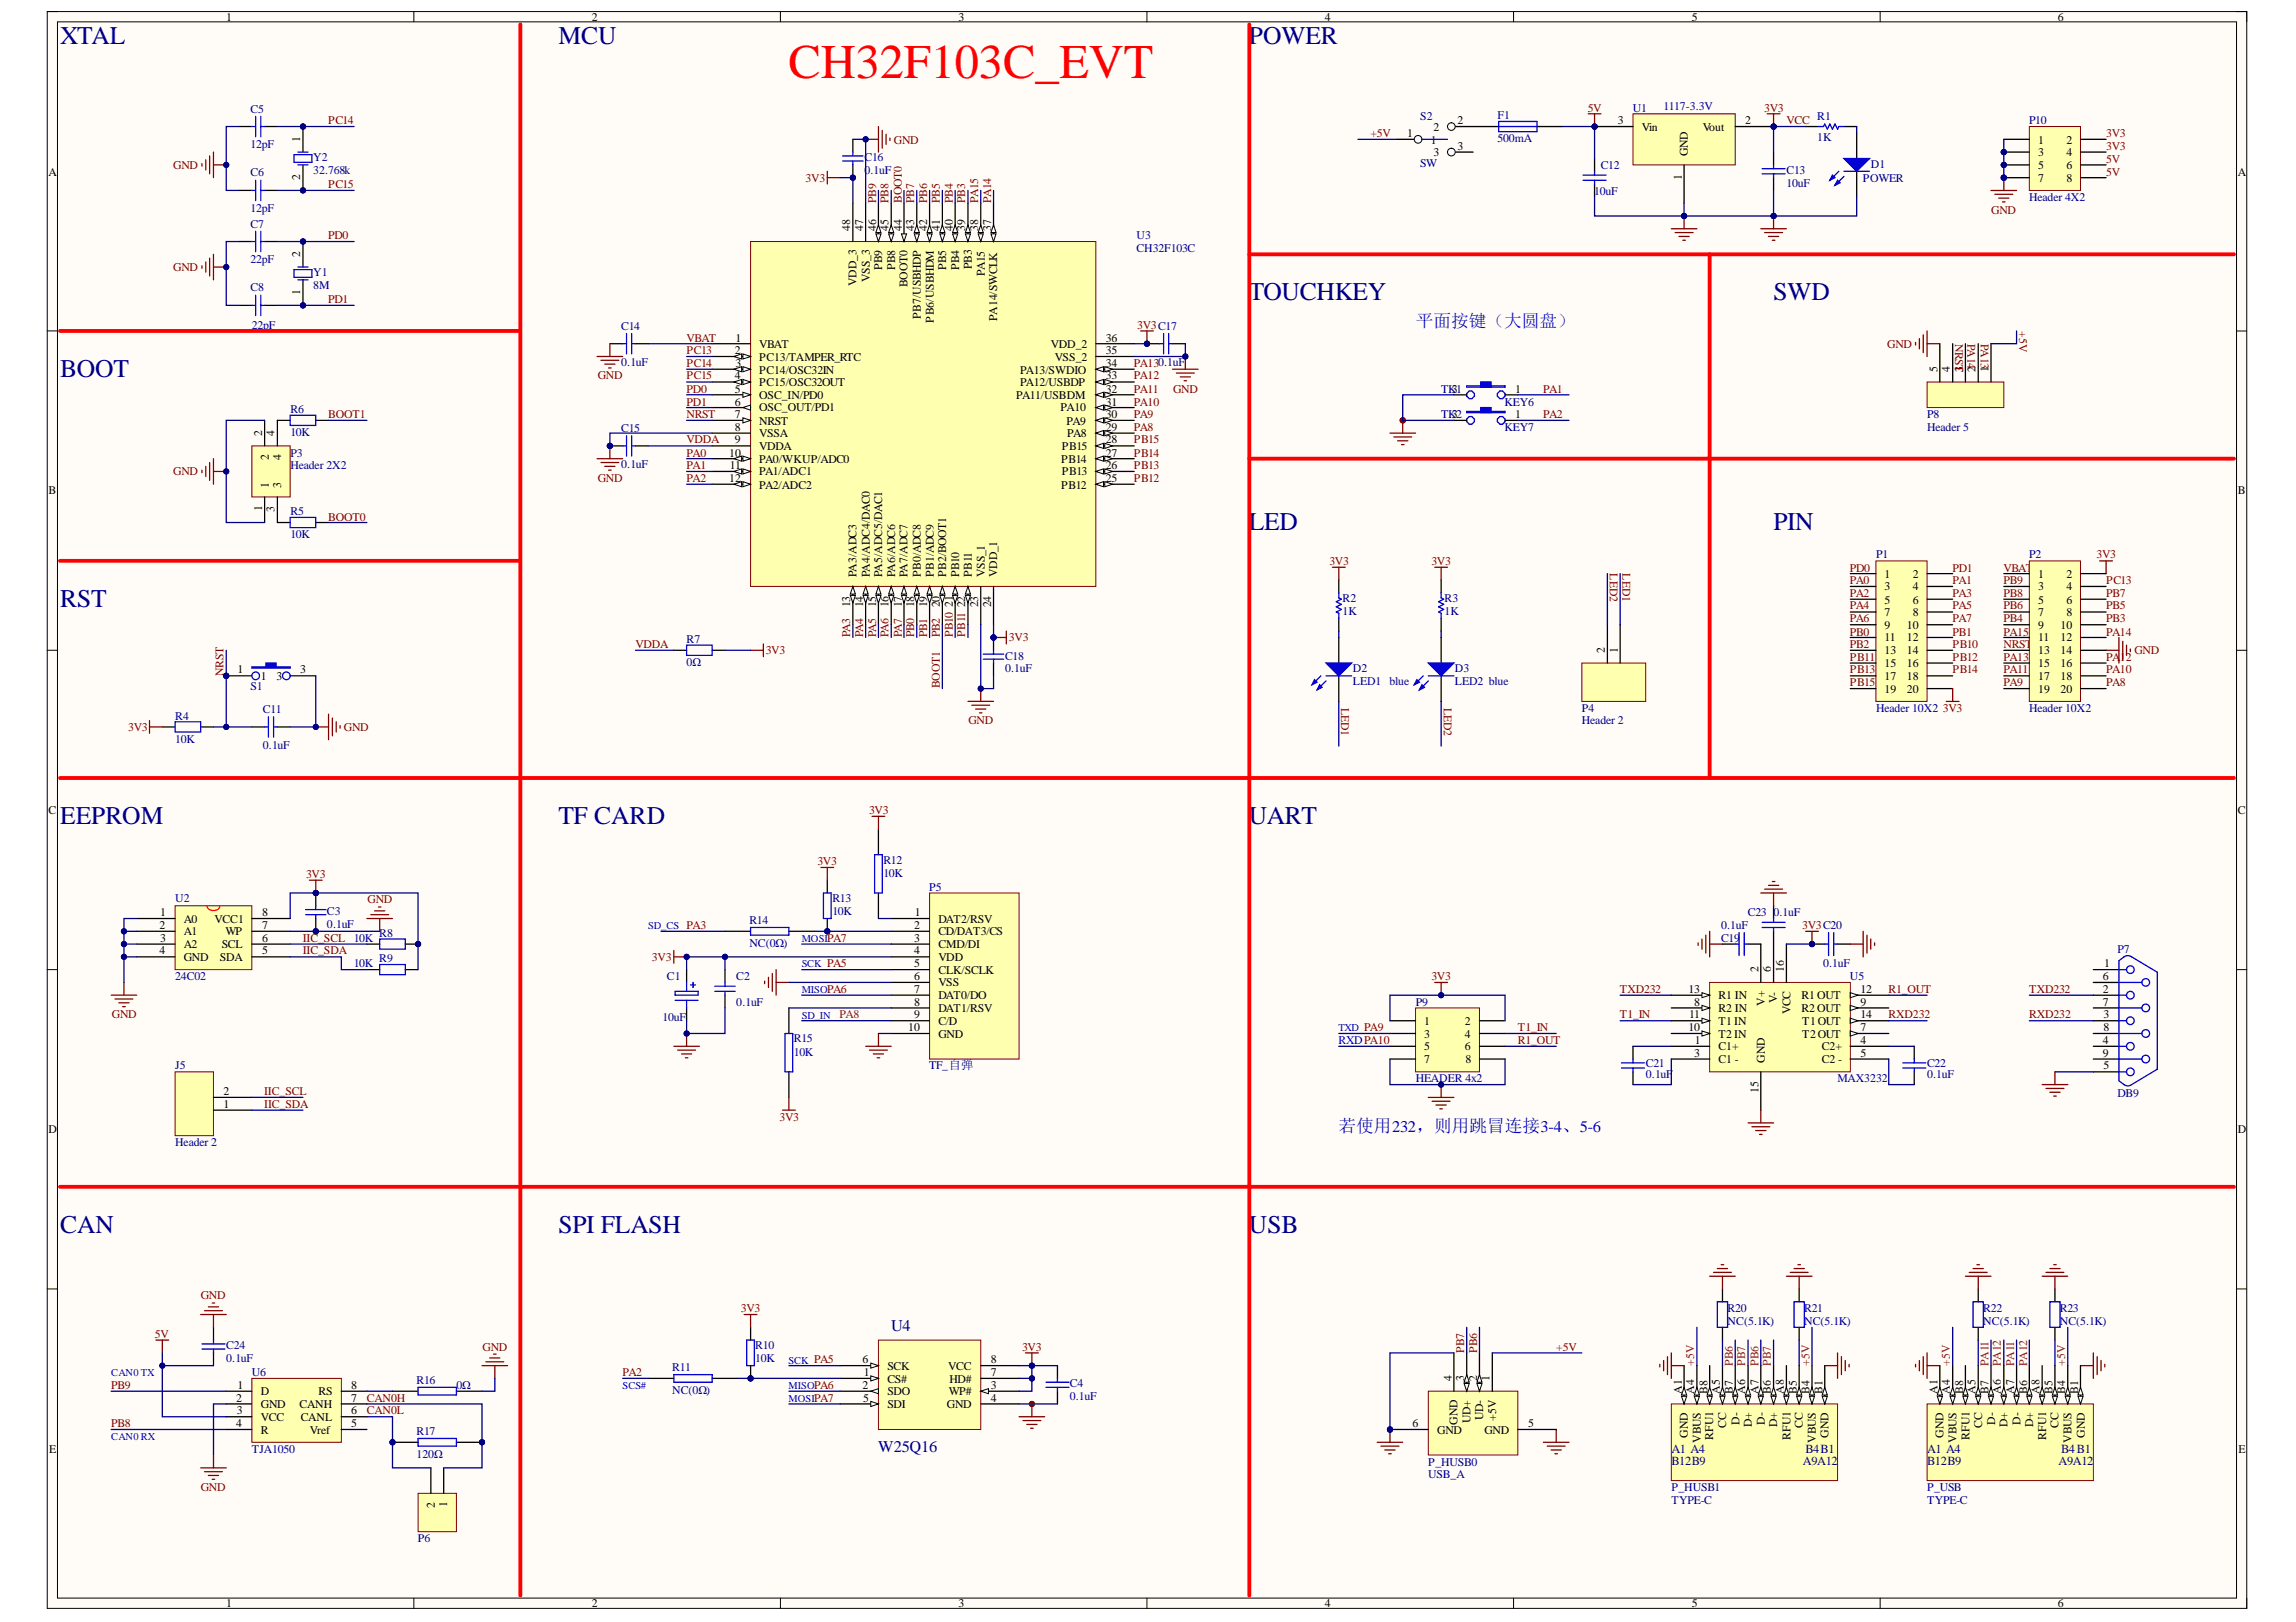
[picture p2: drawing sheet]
<svg xmlns="http://www.w3.org/2000/svg" width="297mm" height="210mm" viewBox="0 0 297 210" stroke-linecap="round" stroke-linejoin="round" font-family="sans-serif">
<defs><g id="words">
<text font-size="6.3" fill="#f00" x="102" y="10.1">CH32F103C_EVT</text>
<g font-size="3.3" fill="#000080">
<text x="7.8" y="5.7">XTAL</text>
<text x="72.2" y="5.7">MCU</text>
<text x="161.6" y="5.7">POWER</text>
<text x="161.6" y="38.8">TOUCHKEY</text>
<text x="229.4" y="38.8">SWD</text>
<text x="7.8" y="48.8">BOOT</text>
<text x="161.6" y="68.6">LED</text>
<text x="229.4" y="68.6">PIN</text>
<text x="7.8" y="78.5">RST</text>
<text x="7.8" y="106.6">EEPROM</text>
<text x="72.2" y="106.6">TF CARD</text>
<text x="161.6" y="106.6">UART</text>
<text x="7.8" y="159.5">CAN</text>
<text x="72.2" y="159.5">SPI FLASH</text>
<text x="161.6" y="159.5">USB</text>
</g>
<g font-size="2.3" fill="#00f">
<text x="183.2" y="42.3">平面按键（大圆盘）</text>
<text x="173.2" y="146.5">若使用232，则用跳冒连接3-4、5-6</text>
</g>
<g font-size="2.1" fill="#000080">
<text x="115.3" y="172.2">U4</text>
<text x="113.6" y="187.9">W25Q16</text>
</g>
<g font-size="1.6" fill="#000080">
<text x="216.2" y="189.6">B12B9</text>
<text x="216.2" y="188">A1 A4</text>
<text x="233.2" y="189.6">A9A12</text>
<text x="233.6" y="188">B4B1</text>
<text x="249.3" y="189.6">B12B9</text>
<text x="249.3" y="188">A1 A4</text>
<text x="266.3" y="189.6">A9A12</text>
<text x="266.7" y="188">B4B1</text>
</g>
<g font-size="1.5">
<text x="29.3" y="2.7">1</text>
<text x="76.6" y="2.7">2</text>
<text x="124" y="2.7">3</text>
<text x="171.4" y="2.7">4</text>
<text x="218.9" y="2.7">5</text>
<text x="266.2" y="2.7">6</text>
<text x="182.1" y="17.7">1</text>
<text x="185.4" y="16.9">2</text>
<text x="188.6" y="16.1">2</text>
<text x="209.3" y="16.1">3</text>
<text x="212.4" y="16.9">Vin</text>
<text x="220.3" y="16.9">Vout</text>
<text x="225.8" y="16.1">2</text>
<text x="6.3" y="22.7">A</text>
<text x="38.8" y="23.3" transform="rotate(-90 38.8 23.3)">2</text>
<text x="38.8" y="18.3" transform="rotate(-90 38.8 18.3)">1</text>
<text x="185.1" y="18.6">1</text>
<text x="185.4" y="20.2">3</text>
<text x="188.6" y="19.4">3</text>
<text x="217.6" y="23.2" transform="rotate(-90 217.6 23.2)">1</text>
<text x="218.3" y="20.2" transform="rotate(-90 218.3 20.2)">GND</text>
<text x="263.7" y="18.6">1</text>
<text x="263.7" y="20.2">3</text>
<text x="263.7" y="21.9">5</text>
<text x="263.7" y="23.5">7</text>
<text x="267.3" y="18.6">2</text>
<text x="267.3" y="20.2">4</text>
<text x="267.3" y="21.9">6</text>
<text x="267.3" y="23.5">8</text>
<text x="289.5" y="22.7">A</text>
<text x="110" y="29.9" transform="rotate(-90 110 29.9)">48</text>
<text x="111.7" y="29.9" transform="rotate(-90 111.7 29.9)">47</text>
<text x="113.4" y="29.9" transform="rotate(-90 113.4 29.9)">46</text>
<text x="115" y="29.9" transform="rotate(-90 115 29.9)">45</text>
<text x="116.7" y="29.9" transform="rotate(-90 116.7 29.9)">44</text>
<text x="118.3" y="29.9" transform="rotate(-90 118.3 29.9)">43</text>
<text x="120" y="29.9" transform="rotate(-90 120 29.9)">42</text>
<text x="121.6" y="29.9" transform="rotate(-90 121.6 29.9)">41</text>
<text x="123.3" y="29.9" transform="rotate(-90 123.3 29.9)">40</text>
<text x="124.9" y="29.9" transform="rotate(-90 124.9 29.9)">39</text>
<text x="126.6" y="29.9" transform="rotate(-90 126.6 29.9)">38</text>
<text x="128.3" y="29.9" transform="rotate(-90 128.3 29.9)">37</text>
<text x="38.8" y="33.2" transform="rotate(-90 38.8 33.2)">2</text>
<text x="114.1" y="34.9" transform="rotate(-90 114.1 34.9)">PB9</text>
<text x="115.8" y="34.9" transform="rotate(-90 115.8 34.9)">PB8</text>
<text x="122.4" y="34.9" transform="rotate(-90 122.4 34.9)">PB5</text>
<text x="124.1" y="34.9" transform="rotate(-90 124.1 34.9)">PB4</text>
<text x="125.7" y="34.8" transform="rotate(-90 125.7 34.8)">PB3</text>
<text x="127.4" y="35.8" transform="rotate(-90 127.4 35.8)">PA15</text>
<text x="38.8" y="38.1" transform="rotate(-90 38.8 38.1)">1</text>
<text x="110.8" y="37" transform="rotate(-90 110.8 37)">VDD_3</text>
<text x="112.5" y="36.5" transform="rotate(-90 112.5 36.5)">VSS_3</text>
<text x="117.4" y="37.2" transform="rotate(-90 117.4 37.2)">BOOT0</text>
<text x="119.1" y="41.2" transform="rotate(-90 119.1 41.2)">PB7/USBHDP</text>
<text x="120.8" y="41.8" transform="rotate(-90 120.8 41.8)">PB6/USBHDM</text>
<text x="129" y="41.5" transform="rotate(-90 129 41.5)">PA14/SWCLK</text>
<text x="95.1" y="45.8">2</text>
<text x="95.2" y="44.2">1</text>
<text x="95.2" y="47.5">3</text>
<text x="98.2" y="45.1">VBAT</text>
<text x="98.2" y="46.7">PC13/TAMPER_RTC</text>
<text x="135.9" y="45.1">VDD_2</text>
<text x="136.5" y="46.7">VSS_2</text>
<text x="143.1" y="47.5">34</text>
<text x="143.1" y="45.8">35</text>
<text x="143.1" y="44.2">36</text>
<text x="95.1" y="49.1">4</text>
<text x="95.1" y="50.8">5</text>
<text x="95.1" y="52.5">6</text>
<text x="98.2" y="48.3">PC14/OSC32IN</text>
<text x="98.2" y="50">PC15/OSC32OUT</text>
<text x="98.2" y="51.6">OSC_IN/PD0</text>
<text x="98.2" y="53.3">OSC_OUT/PD1</text>
<text x="131.5" y="51.6">PA11/USBDM</text>
<text x="132" y="50">PA12/USBDP</text>
<text x="132" y="48.3">PA13/SWDIO</text>
<text x="137.2" y="53.3">PA10</text>
<text x="143.1" y="52.5">31</text>
<text x="143.1" y="50.8">32</text>
<text x="143.1" y="49.1">33</text>
<text x="196" y="50.8">1</text>
<text x="250.7" y="48.1" transform="rotate(-90 250.7 48.1)">5</text>
<text x="252.3" y="48.1" transform="rotate(-90 252.3 48.1)">4</text>
<text x="254" y="48.1" transform="rotate(-90 254 48.1)">3</text>
<text x="255.6" y="48.1" transform="rotate(-90 255.6 48.1)">2</text>
<text x="257.3" y="48.1" transform="rotate(-90 257.3 48.1)">1</text>
<text x="33.9" y="56.4" transform="rotate(-90 33.9 56.4)">2</text>
<text x="34.8" y="59.5" transform="rotate(-90 34.8 59.5)">2</text>
<text x="35.5" y="56.4" transform="rotate(-90 35.5 56.4)">4</text>
<text x="36.4" y="59.6" transform="rotate(-90 36.4 59.6)">4</text>
<text x="94.3" y="59.1">10</text>
<text x="95.1" y="54.1">7</text>
<text x="95.1" y="55.8">8</text>
<text x="95.1" y="57.4">9</text>
<text x="98.2" y="54.9">NRST</text>
<text x="98.2" y="56.5">VSSA</text>
<text x="98.2" y="58.2">VDDA</text>
<text x="98.2" y="59.9">PA0/WKUP/ADC0</text>
<text x="137.3" y="59.9">PB14</text>
<text x="137.4" y="58.2">PB15</text>
<text x="138" y="54.9">PA9</text>
<text x="138.1" y="56.5">PA8</text>
<text x="143.1" y="59.1">27</text>
<text x="143.1" y="57.4">28</text>
<text x="143.1" y="55.8">29</text>
<text x="143.1" y="54.1">30</text>
<text x="196" y="54.1">1</text>
<text x="6.3" y="64">B</text>
<text x="34.8" y="63.1" transform="rotate(-90 34.8 63.1)">1</text>
<text x="36.4" y="63.1" transform="rotate(-90 36.4 63.1)">3</text>
<text x="94.3" y="62.4">12</text>
<text x="94.4" y="60.7">11</text>
<text x="98.2" y="61.5">PA1/ADC1</text>
<text x="98.2" y="63.2">PA2/ADC2</text>
<text x="137.3" y="63.2">PB12</text>
<text x="137.4" y="61.5">PB13</text>
<text x="143.1" y="62.4">25</text>
<text x="143.1" y="60.7">26</text>
<text x="289.5" y="64">B</text>
<text x="33.9" y="66.2" transform="rotate(-90 33.9 66.2)">1</text>
<text x="35.5" y="66.3" transform="rotate(-90 35.5 66.3)">3</text>
<text x="110.8" y="74.7" transform="rotate(-90 110.8 74.7)">PA3/ADC3</text>
<text x="112.5" y="74.7" transform="rotate(-90 112.5 74.7)">PA4/ADC4/DAC0</text>
<text x="114.1" y="74.7" transform="rotate(-90 114.1 74.7)">PA5/ADC5/DAC1</text>
<text x="115.8" y="74.7" transform="rotate(-90 115.8 74.7)">PA6/ADC6</text>
<text x="117.4" y="74.7" transform="rotate(-90 117.4 74.7)">PA7/ADC7</text>
<text x="119.1" y="74.7" transform="rotate(-90 119.1 74.7)">PB0/ADC8</text>
<text x="120.8" y="74.7" transform="rotate(-90 120.8 74.7)">PB1/ADC9</text>
<text x="122.4" y="74.7" transform="rotate(-90 122.4 74.7)">PB2/BOOT1</text>
<text x="124.1" y="74.7" transform="rotate(-90 124.1 74.7)">PB10</text>
<text x="125.7" y="74.7" transform="rotate(-90 125.7 74.7)">PB11</text>
<text x="127.4" y="74.7" transform="rotate(-90 127.4 74.7)">VSS_1</text>
<text x="129" y="74.7" transform="rotate(-90 129 74.7)">VDD_1</text>
<text x="243.8" y="74.8">1</text>
<text x="243.8" y="76.4">3</text>
<text x="247.4" y="74.8">2</text>
<text x="247.4" y="76.4">4</text>
<text x="263.7" y="74.8">1</text>
<text x="263.7" y="76.4">3</text>
<text x="267.3" y="74.8">2</text>
<text x="267.3" y="76.4">4</text>
<text x="110" y="78.6" transform="rotate(-90 110 78.6)">13</text>
<text x="111.7" y="78.6" transform="rotate(-90 111.7 78.6)">14</text>
<text x="113.4" y="78.6" transform="rotate(-90 113.4 78.6)">15</text>
<text x="115" y="78.6" transform="rotate(-90 115 78.6)">16</text>
<text x="116.7" y="78.6" transform="rotate(-90 116.7 78.6)">17</text>
<text x="118.3" y="78.6" transform="rotate(-90 118.3 78.6)">18</text>
<text x="120" y="78.6" transform="rotate(-90 120 78.6)">19</text>
<text x="121.6" y="78.6" transform="rotate(-90 121.6 78.6)">20</text>
<text x="123.3" y="78.5" transform="rotate(-90 123.3 78.5)">21</text>
<text x="124.9" y="78.6" transform="rotate(-90 124.9 78.6)">22</text>
<text x="126.6" y="78.6" transform="rotate(-90 126.6 78.6)">23</text>
<text x="128.3" y="78.6" transform="rotate(-90 128.3 78.6)">24</text>
<text x="243.8" y="78.1">5</text>
<text x="243.8" y="79.7">7</text>
<text x="243.8" y="81.4">9</text>
<text x="243.8" y="83">11</text>
<text x="246.7" y="81.4">10</text>
<text x="246.7" y="83">12</text>
<text x="247.4" y="78.1">6</text>
<text x="247.4" y="79.7">8</text>
<text x="263.7" y="78.1">5</text>
<text x="263.7" y="79.7">7</text>
<text x="263.7" y="81.4">9</text>
<text x="263.7" y="83">11</text>
<text x="266.6" y="81.4">10</text>
<text x="266.6" y="83">12</text>
<text x="267.3" y="78.1">6</text>
<text x="267.3" y="79.7">8</text>
<text x="30.7" y="87.1">1</text>
<text x="33.8" y="88">1</text>
<text x="35.8" y="88">3</text>
<text x="38.8" y="87.1">3</text>
<text x="207.6" y="84.4" transform="rotate(-90 207.6 84.4)">2</text>
<text x="209.3" y="84.4" transform="rotate(-90 209.3 84.4)">1</text>
<text x="243.8" y="84.7">13</text>
<text x="243.8" y="86.3">15</text>
<text x="243.8" y="88">17</text>
<text x="243.8" y="89.7">19</text>
<text x="246.7" y="84.7">14</text>
<text x="246.7" y="86.3">16</text>
<text x="246.7" y="88">18</text>
<text x="246.7" y="89.7">20</text>
<text x="263.7" y="84.7">13</text>
<text x="263.7" y="86.3">15</text>
<text x="263.7" y="88">17</text>
<text x="263.7" y="89.7">19</text>
<text x="266.6" y="84.7">14</text>
<text x="266.6" y="86.3">16</text>
<text x="266.6" y="88">18</text>
<text x="266.6" y="89.7">20</text>
<text x="6.3" y="105.3">C</text>
<text x="289.5" y="105.3">C</text>
<text x="20.7" y="118.6">1</text>
<text x="23.8" y="119.4">A0</text>
<text x="27.7" y="119.4">VCC1</text>
<text x="33.9" y="118.6">8</text>
<text x="118.4" y="118.6">1</text>
<text x="121.4" y="119.4">DAT2/RSV</text>
<text x="20.6" y="123.5">4</text>
<text x="20.6" y="120.2">2</text>
<text x="20.7" y="121.9">3</text>
<text x="23.8" y="124.3">GND</text>
<text x="23.8" y="122.7">A2</text>
<text x="23.8" y="121">A1</text>
<text x="28.4" y="124.3">SDA</text>
<text x="28.7" y="122.7">SCL</text>
<text x="29.2" y="121">WP</text>
<text x="33.9" y="120.2">7</text>
<text x="33.9" y="121.9">6</text>
<text x="33.9" y="123.5">5</text>
<text x="118.3" y="120.2">2</text>
<text x="118.3" y="121.9">3</text>
<text x="118.3" y="123.5">4</text>
<text x="118.3" y="125.2">5</text>
<text x="121.4" y="121">CD/DAT3/CS</text>
<text x="121.4" y="122.7">CMD/DI</text>
<text x="121.4" y="124.3">VDD</text>
<text x="227.5" y="125.8" transform="rotate(-90 227.5 125.8)">2</text>
<text x="229.1" y="125.8" transform="rotate(-90 229.1 125.8)">6</text>
<text x="230.8" y="125.8" transform="rotate(-90 230.8 125.8)">16</text>
<text x="272.2" y="125.2">1</text>
<text x="118.3" y="126.9">6</text>
<text x="118.3" y="128.5">7</text>
<text x="118.3" y="130.2">8</text>
<text x="118.3" y="131.8">9</text>
<text x="121.4" y="126">CLK/SCLK</text>
<text x="121.4" y="127.6">VSS</text>
<text x="121.4" y="129.3">DAT0/DO</text>
<text x="121.4" y="130.9">DAT1/RSV</text>
<text x="218.4" y="128.5">13</text>
<text x="218.5" y="131.8">11</text>
<text x="219.2" y="130.2">8</text>
<text x="222.3" y="129.3">R1 IN</text>
<text x="222.3" y="130.9">R2 IN</text>
<text x="228.3" y="130.2" transform="rotate(-90 228.3 130.2)">V+</text>
<text x="229.9" y="129.8" transform="rotate(-90 229.9 129.8)">V-</text>
<text x="231.6" y="131.3" transform="rotate(-90 231.6 131.3)">VCC</text>
<text x="233.1" y="129.3">R1 OUT</text>
<text x="233.1" y="130.9">R2 OUT</text>
<text x="240.7" y="128.5">12</text>
<text x="240.7" y="130.2">9</text>
<text x="240.7" y="131.8">14</text>
<text x="272.1" y="126.9">6</text>
<text x="272.1" y="128.5">2</text>
<text x="272.1" y="130.2">7</text>
<text x="272.2" y="131.8">3</text>
<text x="117.5" y="133.5">10</text>
<text x="121.4" y="132.6">C/D</text>
<text x="121.4" y="134.3">GND</text>
<text x="184.3" y="132.6">1</text>
<text x="184.3" y="134.3">3</text>
<text x="184.3" y="135.9">5</text>
<text x="184.3" y="137.6">7</text>
<text x="189.5" y="132.6">2</text>
<text x="189.5" y="134.3">4</text>
<text x="189.5" y="135.9">6</text>
<text x="189.6" y="137.6">8</text>
<text x="218.4" y="133.5">10</text>
<text x="219.2" y="136.8">3</text>
<text x="219.3" y="135.1">1</text>
<text x="222.3" y="132.6">T1IN</text>
<text x="222.3" y="134.3">T2IN</text>
<text x="222.3" y="135.9">C1+</text>
<text x="222.3" y="137.6">C1 -</text>
<text x="228.3" y="137.5" transform="rotate(-90 228.3 137.5)">GND</text>
<text x="233.2" y="132.6">T1OUT</text>
<text x="233.2" y="134.3">T2OUT</text>
<text x="235.7" y="135.9">C2+</text>
<text x="235.7" y="137.6">C2 -</text>
<text x="240.7" y="133.5">7</text>
<text x="240.7" y="135.1">4</text>
<text x="240.7" y="136.8">5</text>
<text x="272.1" y="135.1">4</text>
<text x="272.1" y="136.8">9</text>
<text x="272.2" y="133.5">8</text>
<text x="28.9" y="143.4">1</text>
<text x="28.9" y="141.8">2</text>
<text x="227.5" y="141.4" transform="rotate(-90 227.5 141.4)">15</text>
<text x="272.2" y="138.4">5</text>
<text x="6.3" y="146.7">D</text>
<text x="289.5" y="146.7">D</text>
<text x="30.7" y="179.7">1</text>
<text x="45.4" y="179.7">8</text>
<text x="111.6" y="176.4">6</text>
<text x="111.6" y="179.7">2</text>
<text x="111.8" y="178.1">1</text>
<text x="114.8" y="177.3">SCK</text>
<text x="114.8" y="178.9">CS#</text>
<text x="122.7" y="177.3">VCC</text>
<text x="122.8" y="178.9">HD#</text>
<text x="128.2" y="176.4">8</text>
<text x="128.2" y="178.1">7</text>
<text x="128.2" y="179.7">3</text>
<text x="187.8" y="178.7" transform="rotate(-90 187.8 178.7)">4</text>
<text x="189.4" y="178.7" transform="rotate(-90 189.4 178.7)">3</text>
<text x="191.1" y="178.7" transform="rotate(-90 191.1 178.7)">2</text>
<text x="192.7" y="178.7" transform="rotate(-90 192.7 178.7)">1</text>
<text x="30.5" y="181.4">2</text>
<text x="30.5" y="184.7">4</text>
<text x="30.6" y="183">3</text>
<text x="33.8" y="180.6">D</text>
<text x="33.8" y="182.2">GND</text>
<text x="33.8" y="183.8">VCC</text>
<text x="33.8" y="185.5">R</text>
<text x="38.7" y="182.2">CANH</text>
<text x="38.9" y="183.8">CANL</text>
<text x="40.1" y="185.5">Vref</text>
<text x="41.2" y="180.6">RS</text>
<text x="45.4" y="181.4">7</text>
<text x="45.4" y="183">6</text>
<text x="45.4" y="184.7">5</text>
<text x="111.7" y="181.4">5</text>
<text x="114.8" y="180.6">SDO</text>
<text x="114.8" y="182.2">SDI</text>
<text x="122.5" y="182.2">GND</text>
<text x="122.8" y="180.6">WP#</text>
<text x="128.2" y="181.4">4</text>
<text x="182.7" y="184.7">6</text>
<text x="185.9" y="185.5">GND</text>
<text x="188.6" y="184.4" transform="rotate(-90 188.6 184.4)">GND</text>
<text x="190.3" y="184.2" transform="rotate(-90 190.3 184.2)">UD+</text>
<text x="191.9" y="183.8" transform="rotate(-90 191.9 183.8)">UD-</text>
<text x="192" y="185.5">GND</text>
<text x="193.6" y="183.8" transform="rotate(-90 193.6 183.8)">+5V</text>
<text x="197.7" y="184.7">5</text>
<text x="217.6" y="180.4" transform="rotate(-90 217.6 180.4)">A1</text>
<text x="219.2" y="180.4" transform="rotate(-90 219.2 180.4)">A4</text>
<text x="220.9" y="180.4" transform="rotate(-90 220.9 180.4)">B8</text>
<text x="222.5" y="180.4" transform="rotate(-90 222.5 180.4)">A5</text>
<text x="223.3" y="184.8" transform="rotate(-90 223.3 184.8)">CC</text>
<text x="224.2" y="180.4" transform="rotate(-90 224.2 180.4)">B7</text>
<text x="225" y="184.4" transform="rotate(-90 225 184.4)">D-</text>
<text x="225.8" y="180.4" transform="rotate(-90 225.8 180.4)">A6</text>
<text x="226.6" y="184.7" transform="rotate(-90 226.6 184.7)">D+</text>
<text x="227.5" y="180.4" transform="rotate(-90 227.5 180.4)">A7</text>
<text x="228.3" y="184.4" transform="rotate(-90 228.3 184.4)">D-</text>
<text x="229.1" y="180.4" transform="rotate(-90 229.1 180.4)">B6</text>
<text x="229.9" y="184.7" transform="rotate(-90 229.9 184.7)">D+</text>
<text x="230.8" y="180.4" transform="rotate(-90 230.8 180.4)">A8</text>
<text x="232.5" y="180.4" transform="rotate(-90 232.5 180.4)">B5</text>
<text x="233.2" y="184.8" transform="rotate(-90 233.2 184.8)">CC</text>
<text x="234.1" y="180.4" transform="rotate(-90 234.1 180.4)">B4</text>
<text x="235.8" y="180.4" transform="rotate(-90 235.8 180.4)">B1</text>
<text x="250.7" y="180.4" transform="rotate(-90 250.7 180.4)">A1</text>
<text x="252.3" y="180.4" transform="rotate(-90 252.3 180.4)">A4</text>
<text x="254" y="180.4" transform="rotate(-90 254 180.4)">B8</text>
<text x="255.6" y="180.4" transform="rotate(-90 255.6 180.4)">A5</text>
<text x="256.4" y="184.8" transform="rotate(-90 256.4 184.8)">CC</text>
<text x="257.3" y="180.4" transform="rotate(-90 257.3 180.4)">B7</text>
<text x="258.1" y="184.4" transform="rotate(-90 258.1 184.4)">D-</text>
<text x="258.9" y="180.4" transform="rotate(-90 258.9 180.4)">A6</text>
<text x="259.7" y="184.7" transform="rotate(-90 259.7 184.7)">D+</text>
<text x="260.6" y="180.4" transform="rotate(-90 260.6 180.4)">A7</text>
<text x="261.4" y="184.4" transform="rotate(-90 261.4 184.4)">D-</text>
<text x="262.3" y="180.4" transform="rotate(-90 262.3 180.4)">B6</text>
<text x="263" y="184.7" transform="rotate(-90 263 184.7)">D+</text>
<text x="263.9" y="180.4" transform="rotate(-90 263.9 180.4)">A8</text>
<text x="265.6" y="180.4" transform="rotate(-90 265.6 180.4)">B5</text>
<text x="266.3" y="184.8" transform="rotate(-90 266.3 184.8)">CC</text>
<text x="267.2" y="180.4" transform="rotate(-90 267.2 180.4)">B4</text>
<text x="268.9" y="180.4" transform="rotate(-90 268.9 180.4)">B1</text>
<text x="6.3" y="188">E</text>
<text x="218.3" y="186" transform="rotate(-90 218.3 186)">GND</text>
<text x="220" y="186.7" transform="rotate(-90 220 186.7)">VBUS</text>
<text x="221.6" y="186.3" transform="rotate(-90 221.6 186.3)">RFU1</text>
<text x="231.6" y="186.3" transform="rotate(-90 231.6 186.3)">RFU1</text>
<text x="234.9" y="186.7" transform="rotate(-90 234.9 186.7)">VBUS</text>
<text x="236.5" y="186" transform="rotate(-90 236.5 186)">GND</text>
<text x="251.4" y="186" transform="rotate(-90 251.4 186)">GND</text>
<text x="253.1" y="186.7" transform="rotate(-90 253.1 186.7)">VBUS</text>
<text x="254.8" y="186.3" transform="rotate(-90 254.8 186.3)">RFU1</text>
<text x="264.7" y="186.3" transform="rotate(-90 264.7 186.3)">RFU1</text>
<text x="268" y="186.7" transform="rotate(-90 268 186.7)">VBUS</text>
<text x="269.7" y="186" transform="rotate(-90 269.7 186)">GND</text>
<text x="289.6" y="188">E</text>
<text x="56.3" y="195.1" transform="rotate(-90 56.3 195.1)">2</text>
<text x="57.9" y="195" transform="rotate(-90 57.9 195)">1</text>
<text x="29.3" y="208">1</text>
<text x="76.6" y="208">2</text>
<text x="124" y="208">3</text>
<text x="171.4" y="208">4</text>
<text x="218.9" y="208">5</text>
<text x="266.2" y="208">6</text>
</g>
<g font-size="1.5" fill="#000080">
<text x="32.4" y="14.6">C5</text>
<text x="183.7" y="15.6">S2</text>
<text x="193.7" y="15.4">F1</text>
<text x="211.2" y="14.5">U1</text>
<text x="215.2" y="14.3">1117-3.3V</text>
<text x="235.1" y="15.6">R1</text>
<text x="262.5" y="16.1">P10</text>
<text x="32.4" y="22.8">C6</text>
<text x="32.4" y="19.2">12pF</text>
<text x="40.5" y="20.9">Y2</text>
<text x="40.5" y="22.6">32.768k</text>
<text x="111.8" y="20.9">C16</text>
<text x="111.8" y="22.6">0.1uF</text>
<text x="183.7" y="21.6">SW</text>
<text x="193.7" y="18.4">500mA</text>
<text x="207.1" y="21.9">C12</text>
<text x="231.1" y="22.6">C13</text>
<text x="235.1" y="18.3">1K</text>
<text x="241" y="23.5">POWER</text>
<text x="242" y="21.7">D1</text>
<text x="32.4" y="27.5">12pF</text>
<text x="32.4" y="29.5">C7</text>
<text x="206.2" y="25.2">10uF</text>
<text x="231.1" y="24.2">10uF</text>
<text x="262.5" y="26">Header 4X2</text>
<text x="32.4" y="34.1">22pF</text>
<text x="40.5" y="35.8">Y1</text>
<text x="147" y="30.9">U3</text>
<text x="147" y="32.6">CH32F103C</text>
<text x="32.4" y="37.7">C8</text>
<text x="40.5" y="37.4">8M</text>
<text x="32.6" y="42.5">22pF</text>
<text x="80.4" y="42.7">C14</text>
<text x="80.4" y="47.3">0.1uF</text>
<text x="37.6" y="53.4">R6</text>
<text x="186.5" y="50.8">TK31</text>
<text x="194.7" y="52.5">KEY6</text>
<text x="37.6" y="59.1">P3</text>
<text x="37.6" y="56.4">10K</text>
<text x="80.4" y="56">C15</text>
<text x="186.5" y="54.1">TK32</text>
<text x="194.7" y="55.8">KEY7</text>
<text x="249.3" y="54.1">P8</text>
<text x="249.3" y="55.8">Header 5</text>
<text x="37.6" y="60.7">Header 2X2</text>
<text x="80.4" y="60.5">0.1uF</text>
<text x="37.6" y="66.7">R5</text>
<text x="37.6" y="69.6">10K</text>
<text x="173.7" y="77.9">R2</text>
<text x="186.9" y="77.9">R3</text>
<text x="242.7" y="72.3">P1</text>
<text x="262.5" y="72.3">P2</text>
<text x="88.8" y="83.2">R7</text>
<text x="173.7" y="79.5">1K</text>
<text x="186.9" y="79.5">1K</text>
<text x="32.4" y="89.3">S1</text>
<text x="88.8" y="86.1">0Ω</text>
<text x="130" y="85.4">C18</text>
<text x="130" y="87">0.1uF</text>
<text x="175" y="87">D2</text>
<text x="175" y="88.7">LED1 blue</text>
<text x="188.2" y="87">D3</text>
<text x="188.2" y="88.7">LED2 blue</text>
<text x="22.7" y="93.1">R4</text>
<text x="34" y="92.3">C11</text>
<text x="204.6" y="92.1">P4</text>
<text x="204.6" y="93.7">Header 2</text>
<text x="242.7" y="92.1">Header 10X2</text>
<text x="262.5" y="92.1">Header 10X2</text>
<text x="22.7" y="96.1">10K</text>
<text x="34" y="97">0.1uF</text>
<text x="114.3" y="111.8">R12</text>
<text x="114.3" y="113.4">10K</text>
<text x="22.7" y="116.7">U2</text>
<text x="42.3" y="118.4">C3</text>
<text x="96.9" y="119.5">R14</text>
<text x="107.7" y="116.7">R13</text>
<text x="107.7" y="118.4">10K</text>
<text x="120.2" y="115.3">P5</text>
<text x="226.1" y="118.6">C23</text>
<text x="229.4" y="118.6">0.1uF</text>
<text x="42.3" y="120">0.1uF</text>
<text x="45.8" y="121.9">10K</text>
<text x="45.8" y="125.2">10K</text>
<text x="49.1" y="121.2">R8</text>
<text x="49.1" y="124.5">R9</text>
<text x="96.9" y="122.6">NC(0Ω)</text>
<text x="222.7" y="121.9">C19</text>
<text x="222.7" y="120.2">0.1uF</text>
<text x="235.9" y="125.2">0.1uF</text>
<text x="273.9" y="123.3">P7</text>
<text x="22.7" y="126.9">24C02</text>
<text x="86.3" y="126.9">C1</text>
<text x="95.3" y="130.2">0.1uF</text>
<text x="95.3" y="126.9">C2</text>
<text x="183.2" y="130.2">P9</text>
<text x="239.3" y="126.9">U5</text>
<text x="85.7" y="132.1">10uF</text>
<text x="102.7" y="134.9">R15</text>
<text x="102.7" y="136.6">10K</text>
<text x="22.7" y="138.4">J5</text>
<text x="120.2" y="138.4">TF_自弹</text>
<text x="183.2" y="140.1">HEADER 4x2</text>
<text x="212.9" y="138.1">C21</text>
<text x="212.9" y="139.6">0.1uF</text>
<text x="237.7" y="140.1">MAX3232</text>
<text x="249.3" y="138.1">C22</text>
<text x="249.3" y="139.6">0.1uF</text>
<text x="273.9" y="141.9">DB9</text>
<text x="22.7" y="148.3">Header 2</text>
<text x="223.5" y="169.8">R20</text>
<text x="223.5" y="171.5">NC(5.1K)</text>
<text x="233.4" y="169.8">R21</text>
<text x="233.4" y="171.5">NC(5.1K)</text>
<text x="256.6" y="169.8">R22</text>
<text x="256.6" y="171.5">NC(5.1K)</text>
<text x="266.5" y="169.8">R23</text>
<text x="266.5" y="171.5">NC(5.1K)</text>
<text x="29.3" y="174.6">C24</text>
<text x="29.3" y="176.2">0.1uF</text>
<text x="32.6" y="178.1">U6</text>
<text x="53.9" y="179.1">R16</text>
<text x="59" y="179.7">0Ω</text>
<text x="87" y="177.4">R11</text>
<text x="97.7" y="174.6">R10</text>
<text x="97.7" y="176.2">10K</text>
<text x="138.4" y="179.5">C4</text>
<text x="53.9" y="185.7">R17</text>
<text x="87" y="180.4">NC(0Ω)</text>
<text x="138.4" y="181.2">0.1uF</text>
<text x="32.6" y="188">TJA1050</text>
<text x="53.9" y="188.7">120Ω</text>
<text x="184.8" y="189.7">P_HUSB0</text>
<text x="184.8" y="191.3">USB_A</text>
<text x="216.2" y="193">P_HUSB1</text>
<text x="216.2" y="194.6">TYPE-C</text>
<text x="249.3" y="193">P_USB</text>
<text x="249.3" y="194.6">TYPE-C</text>
<text x="54.1" y="199.6">P6</text>
</g>
<g font-size="1.5" fill="#800000">
<text x="42.5" y="16.1">PC14</text>
<text x="177.3" y="17.7">+5V</text>
<text x="205.4" y="14.5">5V</text>
<text x="228.2" y="14.5">3V3</text>
<text x="231.1" y="16.1">VCC</text>
<text x="272.5" y="17.7">3V3</text>
<text x="22.4" y="21.9">GND</text>
<text x="104.2" y="23.5">3V3</text>
<text x="115.6" y="18.6">GND</text>
<text x="272.5" y="19.4">3V3</text>
<text x="272.5" y="21">5V</text>
<text x="272.5" y="22.7">5V</text>
<text x="42.5" y="24.3">PC15</text>
<text x="113.4" y="26.3" transform="rotate(-90 113.4 26.3)">PB9</text>
<text x="115" y="26.3" transform="rotate(-90 115 26.3)">PB8</text>
<text x="116.7" y="26.3" transform="rotate(-90 116.7 26.3)">BOOT0</text>
<text x="118.3" y="26.3" transform="rotate(-90 118.3 26.3)">PB7</text>
<text x="120" y="26.3" transform="rotate(-90 120 26.3)">PB6</text>
<text x="121.6" y="26.3" transform="rotate(-90 121.6 26.3)">PB5</text>
<text x="123.3" y="26.3" transform="rotate(-90 123.3 26.3)">PB4</text>
<text x="124.9" y="26.3" transform="rotate(-90 124.9 26.3)">PB3</text>
<text x="126.6" y="26.3" transform="rotate(-90 126.6 26.3)">PA15</text>
<text x="128.3" y="26.3" transform="rotate(-90 128.3 26.3)">PA14</text>
<text x="257.6" y="27.6">GND</text>
<text x="22.4" y="35.1">GND</text>
<text x="42.5" y="30.9">PD0</text>
<text x="42.5" y="39.2">PD1</text>
<text x="88.8" y="44.2">VBAT</text>
<text x="88.8" y="45.8">PC13</text>
<text x="88.8" y="47.5">PC14</text>
<text x="146.7" y="47.5">PA130.1uF</text>
<text x="147.1" y="42.5">3V3C17</text>
<text x="244.1" y="45.1">GND</text>
<text x="252.9" y="44.5" transform="rotate(90 252.9 44.5)">NRST</text>
<text x="254.6" y="44.5" transform="rotate(90 254.6 44.5)">PA14</text>
<text x="256.2" y="44.5" transform="rotate(90 256.2 44.5)">PA13</text>
<text x="261.2" y="42.9" transform="rotate(90 261.2 42.9)">+5V</text>
<text x="77.3" y="49.1">GND</text>
<text x="88.8" y="49.1">PC15</text>
<text x="88.8" y="50.8">PD0</text>
<text x="88.8" y="52.5">PD1</text>
<text x="146.7" y="49.1">PA12</text>
<text x="146.7" y="50.8">PA11</text>
<text x="146.7" y="52.5">PA10</text>
<text x="151.8" y="50.8">GND</text>
<text x="199.7" y="50.8">PA1</text>
<text x="42.5" y="54.1">BOOT1</text>
<text x="88.8" y="54.1">NRST</text>
<text x="88.8" y="59.1">PA0</text>
<text x="88.8" y="57.4">VDDA</text>
<text x="146.7" y="54.1">PA9</text>
<text x="146.7" y="55.8">PA8</text>
<text x="146.7" y="57.4">PB15</text>
<text x="146.7" y="59.1">PB14</text>
<text x="199.7" y="54.1">PA2</text>
<text x="22.4" y="61.5">GND</text>
<text x="77.3" y="62.4">GND</text>
<text x="88.8" y="60.7">PA1</text>
<text x="88.8" y="62.4">PA2</text>
<text x="146.7" y="60.7">PB13</text>
<text x="146.7" y="62.4">PB12</text>
<text x="42.5" y="67.4">BOOT0</text>
<text x="172" y="73.1">3V3</text>
<text x="185.2" y="73.1">3V3</text>
<text x="208.3" y="74.2" transform="rotate(90 208.3 74.2)">LED2</text>
<text x="209.9" y="74.2" transform="rotate(90 209.9 74.2)">LED1</text>
<text x="239.3" y="75.6">PA0</text>
<text x="239.3" y="77.3">PA2</text>
<text x="239.3" y="74">PD0</text>
<text x="252.6" y="75.6">PA1</text>
<text x="252.6" y="77.3">PA3</text>
<text x="252.6" y="74">PD1</text>
<text x="259.2" y="77.3">PB8</text>
<text x="259.2" y="75.6">PB9</text>
<text x="259.2" y="74">VBAT</text>
<text x="271.2" y="72.3">3V3</text>
<text x="272.5" y="77.3">PB7</text>
<text x="272.5" y="75.6">PC13</text>
<text x="82.2" y="83.8">VDDA</text>
<text x="110" y="82.5" transform="rotate(-90 110 82.5)">PA3</text>
<text x="111.7" y="82.5" transform="rotate(-90 111.7 82.5)">PA4</text>
<text x="113.4" y="82.5" transform="rotate(-90 113.4 82.5)">PA5</text>
<text x="115" y="82.5" transform="rotate(-90 115 82.5)">PA6</text>
<text x="116.7" y="82.5" transform="rotate(-90 116.7 82.5)">PA7</text>
<text x="118.3" y="82.5" transform="rotate(-90 118.3 82.5)">PB0</text>
<text x="120" y="82.5" transform="rotate(-90 120 82.5)">PB1</text>
<text x="121.6" y="82.5" transform="rotate(-90 121.6 82.5)">PB2</text>
<text x="123.3" y="82.5" transform="rotate(-90 123.3 82.5)">PB10</text>
<text x="124.9" y="82.5" transform="rotate(-90 124.9 82.5)">PB11</text>
<text x="130.5" y="83">3V3</text>
<text x="239.3" y="78.9">PA4</text>
<text x="239.3" y="80.6">PA6</text>
<text x="239.3" y="82.2">PB0</text>
<text x="239.3" y="83.8">PB2</text>
<text x="252.6" y="78.9">PA5</text>
<text x="252.6" y="80.6">PA7</text>
<text x="252.6" y="82.2">PB1</text>
<text x="252.6" y="83.8">PB10</text>
<text x="259.2" y="80.6">PB4</text>
<text x="259.2" y="78.9">PB6</text>
<text x="259.2" y="82.2">PA15</text>
<text x="259.2" y="83.8">NRST</text>
<text x="272.5" y="80.6">PB3</text>
<text x="272.5" y="78.9">PB5</text>
<text x="272.5" y="82.2">PA14</text>
<text x="28.9" y="87.5" transform="rotate(-90 28.9 87.5)">NRST</text>
<text x="99.1" y="84.7">3V3</text>
<text x="121.6" y="89.1" transform="rotate(-90 121.6 89.1)">BOOT1</text>
<text x="239.3" y="85.5">PB11</text>
<text x="239.3" y="87.1">PB13</text>
<text x="239.3" y="88.8">PB15</text>
<text x="252.6" y="85.5">PB12</text>
<text x="252.6" y="87.1">PB14</text>
<text x="259.2" y="88.8">PA9</text>
<text x="259.2" y="87.1">PA11</text>
<text x="259.2" y="85.5">PA13</text>
<text x="272.5" y="88.8">PA8</text>
<text x="272.5" y="87.1">PA10</text>
<text x="272.5" y="85.5">PA</text>
<text x="274.3" y="85.5">12</text>
<text x="276.1" y="84.7">GND</text>
<text x="16.6" y="94.6">3V3</text>
<text x="44.5" y="94.6">GND</text>
<text x="125.3" y="93.7">GND</text>
<text x="173.5" y="91.6" transform="rotate(90 173.5 91.6)">LED1</text>
<text x="186.8" y="91.6" transform="rotate(90 186.8 91.6)">LED2</text>
<text x="251.3" y="92.1">3V3</text>
<text x="112.4" y="105.3">3V3</text>
<text x="39.6" y="113.6">3V3</text>
<text x="105.7" y="112">3V3</text>
<text x="47.5" y="116.9">GND</text>
<text x="39.2" y="123.5">IIC_SDA</text>
<text x="39.2" y="121.9">IIC_SCL</text>
<text x="84.3" y="124.3">3V3</text>
<text x="233.2" y="120.2">3V3C20</text>
<text x="14.5" y="131.8">GND</text>
<text x="185.2" y="126.9">3V3</text>
<text x="209.5" y="128.5">TXD232</text>
<text x="209.5" y="131.8">T1_IN</text>
<text x="244.3" y="131.8">RXD232</text>
<text x="244.3" y="128.5">R1_OUT</text>
<text x="262.5" y="128.5">TXD232</text>
<text x="262.5" y="131.8">RXD232</text>
<text x="196.4" y="133.5">T1_IN</text>
<text x="196.4" y="135.1">R1_OUT</text>
<text x="34.2" y="141.8">IIC_SCL</text>
<text x="34.2" y="143.4">IIC_SDA</text>
<text x="100.8" y="145">3V3</text>
<text x="20" y="173.1">5V</text>
<text x="26" y="168.1">GND</text>
<text x="95.8" y="169.8">3V3</text>
<text x="14.4" y="179.7">PB9</text>
<text x="62.4" y="174.8">GND</text>
<text x="80.5" y="178.1">PA2</text>
<text x="132.2" y="174.8">3V3</text>
<text x="189.4" y="175.1" transform="rotate(-90 189.4 175.1)">PB7</text>
<text x="191.1" y="175.1" transform="rotate(-90 191.1 175.1)">PB6</text>
<text x="201.3" y="174.8">+5V</text>
<text x="14.4" y="184.7">PB8</text>
<text x="47.5" y="181.4">CAN0H</text>
<text x="47.5" y="183">CAN0L</text>
<text x="26" y="193">GND</text>
</g>
<g font-size="1.5" fill="#781915">
<text x="108.6" y="131.8">PA8</text>
<text x="219.2" y="176.7" transform="rotate(-90 219.2 176.7)">+5V</text>
<text x="224.2" y="176.7" transform="rotate(-90 224.2 176.7)">PB6</text>
<text x="225.8" y="176.7" transform="rotate(-90 225.8 176.7)">PB7</text>
<text x="227.5" y="176.7" transform="rotate(-90 227.5 176.7)">PB6</text>
<text x="229.1" y="176.7" transform="rotate(-90 229.1 176.7)">PB7</text>
<text x="234.1" y="176.7" transform="rotate(-90 234.1 176.7)">+5V</text>
<text x="252.3" y="176.7" transform="rotate(-90 252.3 176.7)">+5V</text>
<text x="257.3" y="176.7" transform="rotate(-90 257.3 176.7)">PA11</text>
<text x="258.9" y="176.7" transform="rotate(-90 258.9 176.7)">PA12</text>
<text x="260.6" y="176.7" transform="rotate(-90 260.6 176.7)">PA11</text>
<text x="262.3" y="176.7" transform="rotate(-90 262.3 176.7)">PA12</text>
<text x="267.2" y="176.7" transform="rotate(-90 267.2 176.7)">+5V</text>
</g>
<text font-size="1.5" fill="#00f" x="173.2" y="135.1">RXDPA10</text>
<g font-size="1.4" fill="#00f">
<text x="83.8" y="120.3">SD_CS PA3</text>
<text x="103.7" y="121.9">MOSIPA7</text>
<text x="103.7" y="125.2">SCK PA5</text>
<text x="103.7" y="128.5">MISOPA6</text>
<text x="173.2" y="133.5">TXD PA9</text>
<text x="14.4" y="178.1">CAN0 TX</text>
<text x="80.5" y="179.8">SCS#</text>
<text x="102" y="176.5">SCK PA5</text>
<text x="102" y="179.8">MISOPA6</text>
<text x="102" y="181.4">MOSIPA7</text>
<text x="14.4" y="186.4">CAN0 RX</text>
</g>
<text font-size="1.4" fill="#0000bf" x="103.7" y="131.9">SD_IN</text>
</g></defs>
<path d="M6.1 1.5h284.6v206.6h-284.6z" fill-rule="evenodd" fill="#fffcf8"/>
<path d="M6.1 1.5h284.6v206.6h-284.6z" fill="none" stroke="#000" stroke-width=".13"/>
<path d="M7.4 2.8h281.9v204h-281.9z" fill-rule="evenodd" fill="#fffcf8"/>
<g fill="none" stroke="#000" stroke-width=".13">
<path d="M6.1 1.5h1.3M7.4 2.8h281.9v204h-281.9zM53.5 1.5v1.3M101 1.5v1.3M148.4 1.5v1.3M195.8 1.5v1.3M243.2 1.5v1.3M289.3 1.5h1.4v1.3M6.1 42.8h1.3M289.3 42.8h1.4M6.1 84.2h1.3M289.3 84.2h1.4"/>
<path d="M6.1 125.5h1.3M289.3 125.5h1.4M6.1 166.8h1.3M289.3 166.8h1.4M53.5 206.8v1.3M101 206.8v1.3M148.4 206.8v1.3M195.8 206.8v1.3M243.2 206.8v1.3M290.7 206.8v1.3"/>
</g>
<circle cx="133.5" cy="181.7" r=".33" fill="#000080"/>
<circle cx="133.5" cy="181.7" r=".33" fill="none" stroke="#000080" stroke-width=".13"/>
<circle cx="181.5" cy="54.4" r=".33" fill="#000080"/>
<circle cx="181.5" cy="54.4" r=".33" fill="none" stroke="#000080" stroke-width=".13"/>
<path d="M32.6 57.7h4.9v6.6h-4.9z" fill-rule="evenodd" fill="#ffffb0"/>
<path d="M32.6 57.7h4.9v6.6h-4.9z" fill="none" stroke="#800000" stroke-width=".13"/>
<path d="M34.2 54.4v3.3M35.9 54.4v3.3M34.2 64.3v3.3M35.9 64.3v3.3" fill="none" stroke="#000" stroke-width=".16"/>
<path d="M27.1 59.9v2.3M27.6 59.4v3.3M26.1 60.8v.4M26.6 60.4v1.3M27.6 61h1.7" fill="none" stroke="#800000" stroke-width=".16"/>
<circle cx="29.3" cy="61" r=".33" fill="#000080"/>
<circle cx="29.3" cy="61" r=".33" fill="none" stroke="#000080" stroke-width=".13"/>
<path d="M21 94.1h1.7M26 94.1h1.6M32.6 94.1h1.6M35.9 94.1h1.6" fill="none" stroke="#000" stroke-width=".16"/>
<path d="M22.7 93.4h3.3v1.3h-3.3zM34.2 94.1h.5M34.7 92.7v2.7M35.4 92.7v2.7M35.4 94.1h.5" fill="none" stroke="#00f" stroke-width=".16"/>
<circle cx="29.3" cy="87.5" r=".33" fill="#000080"/>
<circle cx="29.3" cy="87.5" r=".33" fill="none" stroke="#000080" stroke-width=".13"/>
<path d="M29.3 87.5h3.3" fill="none" stroke="#000" stroke-width=".16"/>
<circle cx="29.3" cy="87.5" r=".33" fill="#000080"/>
<circle cx="29.3" cy="87.5" r=".33" fill="none" stroke="#000080" stroke-width=".13"/>
<path d="M37.5 87.5h3.4" fill="none" stroke="#000" stroke-width=".16"/>
<path d="M32.6 86.3h1.8v-.5h1.3v.5h1.8v.2h-4.9z" fill-rule="evenodd" fill="#00f"/>
<g fill="none" stroke="#00f" stroke-width=".16">
<path d="M32.6 86.3h1.8v-.5h1.3v.5h1.8v.2h-4.9z"/>
<circle cx="33.1" cy="87.5" r=".5"/>
<circle cx="37" cy="87.5" r=".5"/>
</g>
<path d="M40.9 94.1h1.6M42.5 92.4v3.3M43 92.9v2.3M43.5 93.4v1.3M44 93.9v.3" fill="none" stroke="#800000" stroke-width=".16"/>
<circle cx="40.9" cy="94.1" r=".33" fill="#000080"/>
<circle cx="40.9" cy="94.1" r=".33" fill="none" stroke="#000080" stroke-width=".13"/>
<path d="M19.3 93.2v1.7M19.3 94.1h1.7" fill="none" stroke="#800000" stroke-width=".16"/>
<circle cx="29.3" cy="87.5" r=".33" fill="#000080"/>
<circle cx="29.3" cy="87.5" r=".33" fill="none" stroke="#000080" stroke-width=".13"/>
<circle cx="39.2" cy="16.4" r=".33" fill="#000080"/>
<circle cx="39.2" cy="16.4" r=".33" fill="none" stroke="#000080" stroke-width=".13"/>
<circle cx="39.2" cy="24.6" r=".33" fill="#000080"/>
<circle cx="39.2" cy="24.6" r=".33" fill="none" stroke="#000080" stroke-width=".13"/>
<path d="M39.2 16.4v3.3" fill="none" stroke="#000" stroke-width=".16"/>
<circle cx="39.2" cy="16.4" r=".33" fill="#000080"/>
<circle cx="39.2" cy="16.4" r=".33" fill="none" stroke="#000080" stroke-width=".13"/>
<path d="M39.2 21.3v3.3" fill="none" stroke="#000" stroke-width=".16"/>
<circle cx="39.2" cy="24.6" r=".33" fill="#000080"/>
<circle cx="39.2" cy="24.6" r=".33" fill="none" stroke="#000080" stroke-width=".13"/>
<path d="M32.6 16.4h.5M33.1 15.1v2.6M33.7 15.1v2.6M33.7 16.4h.5M38.5 19.7h1.4M32.6 24.6h.5M33.1 23.3v2.7M33.7 23.3v2.7M33.7 24.6h.5M38 20h2.4v1h-2.4zM38.5 21.3h1.4" fill="none" stroke="#00f" stroke-width=".16"/>
<path d="M30.9 16.4h1.7M34.2 16.4h1.7M30.9 24.6h1.7M34.2 24.6h1.7" fill="none" stroke="#000" stroke-width=".16"/>
<path d="M27.6 19.7v3.3M26.1 21.2v.3M26.6 20.7v1.3M27.1 20.2v2.3M27.6 21.3h1.7" fill="none" stroke="#800000" stroke-width=".16"/>
<circle cx="29.3" cy="21.3" r=".33" fill="#000080"/>
<circle cx="29.3" cy="21.3" r=".33" fill="none" stroke="#000080" stroke-width=".13"/>
<circle cx="39.2" cy="39.5" r=".33" fill="#000080"/>
<circle cx="39.2" cy="39.5" r=".33" fill="none" stroke="#000080" stroke-width=".13"/>
<circle cx="39.2" cy="31.3" r=".33" fill="#000080"/>
<circle cx="39.2" cy="31.3" r=".33" fill="none" stroke="#000080" stroke-width=".13"/>
<path d="M39.2 36.2v3.3" fill="none" stroke="#000" stroke-width=".16"/>
<circle cx="39.2" cy="39.5" r=".33" fill="#000080"/>
<circle cx="39.2" cy="39.5" r=".33" fill="none" stroke="#000080" stroke-width=".13"/>
<path d="M39.2 31.3v3.3" fill="none" stroke="#000" stroke-width=".16"/>
<circle cx="39.2" cy="31.3" r=".33" fill="#000080"/>
<circle cx="39.2" cy="31.3" r=".33" fill="none" stroke="#000080" stroke-width=".13"/>
<g fill="none" stroke="#00f" stroke-width=".16">
<path d="M32.6 31.3h.5M32.6 39.5h.5M33.1 29.9v2.7M33.1 38.2v2.6M33.7 29.9v2.7M33.7 38.2v2.6M33.7 31.3h.5M33.7 39.5h.5M38 34.9h2.4v1h-2.4zM38.5 34.6h1.4M38.5 36.2h1.4M37.5 53.7h3.4v1.4h-3.4z"/>
<path d="M37.5 67h3.4v1.3h-3.4z"/>
</g>
<path d="M30.9 31.3h1.7M30.9 39.5h1.7M34.2 31.3h1.7M34.2 39.5h1.7M35.9 54.4h1.6M40.9 54.4h1.6M35.9 67.6h1.6M40.9 67.6h1.6" fill="none" stroke="#000" stroke-width=".16"/>
<path d="M26.1 34.4v.3M26.6 33.9v1.3M27.1 33.4v2.3M27.6 32.9v3.3M27.6 34.6h1.7" fill="none" stroke="#800000" stroke-width=".16"/>
<circle cx="29.3" cy="34.6" r=".33" fill="#000080"/>
<circle cx="29.3" cy="34.6" r=".33" fill="none" stroke="#000080" stroke-width=".13"/>
<path d="M205.5 14.7h1.6M206.3 14.7v1.7" fill="none" stroke="#800000" stroke-width=".17"/>
<circle cx="206.3" cy="16.4" r=".33" fill="#000080"/>
<circle cx="206.3" cy="16.4" r=".33" fill="none" stroke="#000080" stroke-width=".13"/>
<path d="M190.6 16.4h3.3M198.8 16.4h3.4M206.3 20.5v1.7M206.3 23.8v1.7" fill="none" stroke="#000" stroke-width=".17"/>
<path d="M193.9 15.7h4.9v1.3h-4.9zM193.9 16.4h4.9M204.8 23.3h3M204.8 22.7h3M206.3 22.2v.5M206.3 23.3v.5" fill="none" stroke="#00f" stroke-width=".17"/>
<path d="M228.6 14.7h1.7M229.5 14.7v1.7" fill="none" stroke="#800000" stroke-width=".17"/>
<circle cx="229.5" cy="16.4" r=".33" fill="#000080"/>
<circle cx="229.5" cy="16.4" r=".33" fill="none" stroke="#000080" stroke-width=".13"/>
<path d="M216.2 29.6h3.3M216.7 30.1h2.3M217.2 30.6h1.3M217.7 31.1h.3M217.9 28v1.6" fill="none" stroke="#800000" stroke-width=".17"/>
<circle cx="217.9" cy="27.9" r=".33" fill="#000080"/>
<circle cx="217.9" cy="27.9" r=".33" fill="none" stroke="#000080" stroke-width=".13"/>
<path d="M227.8 29.6h3.3M228.3 30.1h2.3M228.8 30.6h1.3M229.3 31.1h.3M229.5 28v1.6" fill="none" stroke="#800000" stroke-width=".17"/>
<circle cx="229.5" cy="27.9" r=".33" fill="#000080"/>
<circle cx="229.5" cy="27.9" r=".33" fill="none" stroke="#000080" stroke-width=".13"/>
<path d="M229.5 19.7v1.6M240.2 17.2v3.3M229.5 23v1.6M240.2 22.2v3.3" fill="none" stroke="#000" stroke-width=".17"/>
<path d="M228 22.5h2.9M228 21.8h2.9M229.5 21.3v.5M229.5 22.5v.5" fill="none" stroke="#00f" stroke-width=".17"/>
<path d="M238.6 20.5h3.3l-1.7 1.7z" fill="#00f"/>
<path d="M237.9 22.2l-1.2 1.1M238.6 20.5h3.3l-1.7 1.7zM238.6 22.8l-1.2 1.2" fill="none" stroke="#00f" stroke-width=".17"/>
<path d="M237.7 23.3l.4 .4-.7 .3z" fill="#00f"/>
<path d="M237.7 23.3l.4 .4-.7 .3z" fill="none" stroke="#00f" stroke-width=".17"/>
<path d="M237.1 22.7l.3 .3-.7 .3z" fill="#00f"/>
<path d="M235.2 16.4h.7l.2-.4 .3 .7 .3-.7 .4 .7 .3-.7 .3 .7 .2-.3h.7M237.1 22.7l.3 .3-.7 .3zM238.6 22.2h3.3" fill="none" stroke="#00f" stroke-width=".17"/>
<path d="M180.6 18h3.4M233.6 16.4h1.6M238.6 16.4h1.6" fill="none" stroke="#000" stroke-width=".17"/>
<circle cx="183.5" cy="18" r=".5" fill="#f8fcff"/>
<circle cx="183.5" cy="18" r=".5" fill="none" stroke="#000" stroke-width=".13"/>
<path d="M187.3 16.4h3.3" fill="none" stroke="#000" stroke-width=".17"/>
<circle cx="187.8" cy="16.4" r=".49" fill="#f8fcff"/>
<circle cx="187.8" cy="16.4" r=".49" fill="none" stroke="#000" stroke-width=".13"/>
<path d="M187.3 19.7h3.3" fill="none" stroke="#000" stroke-width=".17"/>
<circle cx="187.8" cy="19.7" r=".5" fill="#f8fcff"/>
<circle cx="187.8" cy="19.7" r=".5" fill="none" stroke="#000" stroke-width=".13"/>
<path d="M184 18h3.3" fill="none" stroke="#00f" stroke-width=".17"/>
<path d="M178.2 186.6h3.3M178.7 187.1h2.3M179.2 187.6h1.3M179.7 188.1h.3M179.8 185v1.6" fill="none" stroke="#800000" stroke-width=".17"/>
<circle cx="179.8" cy="185" r=".33" fill="#000080"/>
<circle cx="179.8" cy="185" r=".33" fill="none" stroke="#000080" stroke-width=".13"/>
<path d="M199.7 186.6h3.3M200.2 187.1h2.3M200.7 187.6h1.3M201.2 188.1h.3M201.3 185v1.6" fill="none" stroke="#800000" stroke-width=".17"/>
<circle cx="179.8" cy="185" r=".33" fill="#000080"/>
<circle cx="179.8" cy="185" r=".33" fill="none" stroke="#000080" stroke-width=".13"/>
<path d="M184.8 180h11.6v8.3h-11.6z" fill-rule="evenodd" fill="#ffffb0"/>
<path d="M184.8 180h11.6v8.3h-11.6z" fill="none" stroke="#800000" stroke-width=".13"/>
<path d="M188.1 175.1v4.9M193.1 175.1v4.9M179.8 185h5" fill="none" stroke="#000" stroke-width=".17"/>
<circle cx="179.8" cy="185" r=".33" fill="#000080"/>
<circle cx="179.8" cy="185" r=".33" fill="none" stroke="#000080" stroke-width=".13"/>
<path d="M189.8 175.1v4.9" fill="none" stroke="#000" stroke-width=".17"/>
<path d="M189.4 179h.7l-.3 1z" fill="#f8fcff"/>
<path d="M189.4 179h.7l-.3 1z" fill="none" stroke="#000" stroke-width=".13"/>
<path d="M189.8 177.9l.3 1h-.7z" fill="#f8fcff"/>
<path d="M189.8 177.9l.3 1h-.7z" fill="none" stroke="#000" stroke-width=".13"/>
<path d="M191.4 175.1v4.9" fill="none" stroke="#000" stroke-width=".17"/>
<path d="M191.1 179h.6l-.3 1z" fill="#f8fcff"/>
<path d="M191.1 179h.6l-.3 1z" fill="none" stroke="#000" stroke-width=".13"/>
<path d="M191.4 177.9l.3 1h-.6z" fill="#f8fcff"/>
<path d="M191.4 177.9l.3 1h-.6z" fill="none" stroke="#000" stroke-width=".13"/>
<path d="M196.4 185h4.9" fill="none" stroke="#000" stroke-width=".17"/>
<path d="M204.6 85.8h8.3v5h-8.3z" fill-rule="evenodd" fill="#ffffb0"/>
<path d="M204.6 85.8h8.3v5h-8.3z" fill="none" stroke="#800000" stroke-width=".13"/>
<path d="M208 80.8v5M209.6 80.8v5" fill="none" stroke="#000" stroke-width=".17"/>
<path d="M214.7 176.6v.3M215.2 176.1v1.3M215.7 175.6v2.3M216.2 175.1v3.3M216.2 176.7h1.7M236.1 176.7h1.6M237.7 175.1v3.3M238.2 175.6v2.3M238.7 176.1v1.3M239.2 176.6v.3" fill="none" stroke="#800000" stroke-width=".17"/>
<path d="M216.2 181.7h21.5v9.9h-21.5z" fill-rule="evenodd" fill="#ffffb0"/>
<path d="M216.2 181.7h21.5v9.9h-21.5z" fill="none" stroke="#800000" stroke-width=".13"/>
<path d="M236.1 176.7v5" fill="none" stroke="#000" stroke-width=".17"/>
<path d="M235.7 180.7h.7l-.3 1z" fill="#f8fcff"/>
<path d="M235.7 180.7h.7l-.3 1z" fill="none" stroke="#000" stroke-width=".13"/>
<path d="M236.1 179.5l.3 1h-.7z" fill="#f8fcff"/>
<path d="M236.1 179.5l.3 1h-.7z" fill="none" stroke="#000" stroke-width=".13"/>
<path d="M234.4 176.7v5" fill="none" stroke="#000" stroke-width=".17"/>
<path d="M234.1 180.7h.6l-.3 1z" fill="#f8fcff"/>
<path d="M234.1 180.7h.6l-.3 1z" fill="none" stroke="#000" stroke-width=".13"/>
<path d="M234.4 179.5l.3 1h-.6z" fill="#f8fcff"/>
<path d="M234.4 179.5l.3 1h-.6z" fill="none" stroke="#000" stroke-width=".13"/>
<path d="M232.8 176.7v5" fill="none" stroke="#000" stroke-width=".17"/>
<path d="M232.4 180.7h.7l-.3 1z" fill="#f8fcff"/>
<path d="M232.4 180.7h.7l-.3 1z" fill="none" stroke="#000" stroke-width=".13"/>
<path d="M232.8 179.5l.3 1h-.7z" fill="#f8fcff"/>
<path d="M232.8 179.5l.3 1h-.7z" fill="none" stroke="#000" stroke-width=".13"/>
<path d="M229.5 176.7v5" fill="none" stroke="#000" stroke-width=".17"/>
<path d="M229.1 180.7h.7l-.3 1z" fill="#f8fcff"/>
<path d="M229.1 180.7h.7l-.3 1z" fill="none" stroke="#000" stroke-width=".13"/>
<path d="M229.5 179.5l.3 1h-.7z" fill="#f8fcff"/>
<path d="M229.5 179.5l.3 1h-.7z" fill="none" stroke="#000" stroke-width=".13"/>
<path d="M224.5 176.7v5" fill="none" stroke="#000" stroke-width=".17"/>
<path d="M224.2 180.7h.6l-.3 1z" fill="#f8fcff"/>
<path d="M224.2 180.7h.6l-.3 1z" fill="none" stroke="#000" stroke-width=".13"/>
<path d="M224.5 179.5l.3 1h-.6z" fill="#f8fcff"/>
<path d="M224.5 179.5l.3 1h-.6z" fill="none" stroke="#000" stroke-width=".13"/>
<path d="M221.2 176.7v5" fill="none" stroke="#000" stroke-width=".17"/>
<path d="M220.9 180.7h.6l-.3 1z" fill="#f8fcff"/>
<path d="M220.9 180.7h.6l-.3 1z" fill="none" stroke="#000" stroke-width=".13"/>
<path d="M221.2 179.5l.3 1h-.6z" fill="#f8fcff"/>
<path d="M221.2 179.5l.3 1h-.6z" fill="none" stroke="#000" stroke-width=".13"/>
<path d="M217.9 176.7v5" fill="none" stroke="#000" stroke-width=".17"/>
<path d="M217.5 180.7h.7l-.3 1z" fill="#f8fcff"/>
<path d="M217.5 180.7h.7l-.3 1z" fill="none" stroke="#000" stroke-width=".13"/>
<path d="M217.9 179.5l.3 1h-.7z" fill="#f8fcff"/>
<path d="M217.9 179.5l.3 1h-.7z" fill="none" stroke="#000" stroke-width=".13"/>
<path d="M219.5 176.7v5" fill="none" stroke="#000" stroke-width=".17"/>
<path d="M219.2 180.7h.7l-.4 1z" fill="#f8fcff"/>
<path d="M219.2 180.7h.7l-.4 1z" fill="none" stroke="#000" stroke-width=".13"/>
<path d="M219.5 179.5l.4 1h-.7z" fill="#f8fcff"/>
<path d="M219.5 179.5l.4 1h-.7z" fill="none" stroke="#000" stroke-width=".13"/>
<path d="M222.8 176.7v5" fill="none" stroke="#000" stroke-width=".17"/>
<path d="M222.5 180.7h.7l-.4 1z" fill="#f8fcff"/>
<path d="M222.5 180.7h.7l-.4 1z" fill="none" stroke="#000" stroke-width=".13"/>
<path d="M222.8 179.5l.4 1h-.7z" fill="#f8fcff"/>
<path d="M222.8 179.5l.4 1h-.7z" fill="none" stroke="#000" stroke-width=".13"/>
<path d="M226.2 176.7v5" fill="none" stroke="#000" stroke-width=".17"/>
<path d="M225.8 180.7h.7l-.3 1z" fill="#f8fcff"/>
<path d="M225.8 180.7h.7l-.3 1z" fill="none" stroke="#000" stroke-width=".13"/>
<path d="M226.2 179.5l.3 1h-.7z" fill="#f8fcff"/>
<path d="M226.2 179.5l.3 1h-.7z" fill="none" stroke="#000" stroke-width=".13"/>
<path d="M227.8 176.7v5" fill="none" stroke="#000" stroke-width=".17"/>
<path d="M227.5 180.7h.6l-.3 1z" fill="#f8fcff"/>
<path d="M227.5 180.7h.6l-.3 1z" fill="none" stroke="#000" stroke-width=".13"/>
<path d="M227.8 179.5l.3 1h-.6z" fill="#f8fcff"/>
<path d="M227.8 179.5l.3 1h-.6z" fill="none" stroke="#000" stroke-width=".13"/>
<path d="M231.1 176.7v5" fill="none" stroke="#000" stroke-width=".17"/>
<path d="M230.8 180.7h.6l-.3 1z" fill="#f8fcff"/>
<path d="M230.8 180.7h.6l-.3 1z" fill="none" stroke="#000" stroke-width=".13"/>
<path d="M231.1 179.5l.3 1h-.6z" fill="#f8fcff"/>
<path d="M231.1 179.5l.3 1h-.6z" fill="none" stroke="#000" stroke-width=".13"/>
<path d="M247.8 176.6v.3M248.3 176.1v1.3M248.8 175.6v2.3M249.3 175.1v3.3M249.3 176.7h1.7M269.2 176.7h1.6M270.8 175.1v3.3M271.3 175.6v2.3M271.8 176.1v1.3M272.3 176.6v.3" fill="none" stroke="#800000" stroke-width=".17"/>
<path d="M249.3 181.7h21.5v9.9h-21.5z" fill-rule="evenodd" fill="#ffffb0"/>
<path d="M249.3 181.7h21.5v9.9h-21.5z" fill="none" stroke="#800000" stroke-width=".13"/>
<path d="M269.2 176.7v5" fill="none" stroke="#000" stroke-width=".17"/>
<path d="M268.8 180.7h.7l-.3 1z" fill="#f8fcff"/>
<path d="M268.8 180.7h.7l-.3 1z" fill="none" stroke="#000" stroke-width=".13"/>
<path d="M269.2 179.5l.3 1h-.7z" fill="#f8fcff"/>
<path d="M269.2 179.5l.3 1h-.7z" fill="none" stroke="#000" stroke-width=".13"/>
<path d="M267.5 176.7v5" fill="none" stroke="#000" stroke-width=".17"/>
<path d="M267.2 180.7h.6l-.3 1z" fill="#f8fcff"/>
<path d="M267.2 180.7h.6l-.3 1z" fill="none" stroke="#000" stroke-width=".13"/>
<path d="M267.5 179.5l.3 1h-.6z" fill="#f8fcff"/>
<path d="M267.5 179.5l.3 1h-.6z" fill="none" stroke="#000" stroke-width=".13"/>
<path d="M265.8 176.7v5" fill="none" stroke="#000" stroke-width=".17"/>
<path d="M265.5 180.7h.7l-.4 1z" fill="#f8fcff"/>
<path d="M265.5 180.7h.7l-.4 1z" fill="none" stroke="#000" stroke-width=".13"/>
<path d="M265.8 179.5l.4 1h-.7z" fill="#f8fcff"/>
<path d="M265.8 179.5l.4 1h-.7z" fill="none" stroke="#000" stroke-width=".13"/>
<path d="M262.5 176.7v5" fill="none" stroke="#000" stroke-width=".17"/>
<path d="M262.2 180.7h.7l-.4 1z" fill="#f8fcff"/>
<path d="M262.2 180.7h.7l-.4 1z" fill="none" stroke="#000" stroke-width=".13"/>
<path d="M262.5 179.5l.4 1h-.7z" fill="#f8fcff"/>
<path d="M262.5 179.5l.4 1h-.7z" fill="none" stroke="#000" stroke-width=".13"/>
<path d="M257.6 176.7v5" fill="none" stroke="#000" stroke-width=".17"/>
<path d="M257.3 180.7h.6l-.3 1z" fill="#f8fcff"/>
<path d="M257.3 180.7h.6l-.3 1z" fill="none" stroke="#000" stroke-width=".13"/>
<path d="M257.6 179.5l.3 1h-.6z" fill="#f8fcff"/>
<path d="M257.6 179.5l.3 1h-.6z" fill="none" stroke="#000" stroke-width=".13"/>
<path d="M254.3 176.7v5" fill="none" stroke="#000" stroke-width=".17"/>
<path d="M253.9 180.7h.7l-.3 1z" fill="#f8fcff"/>
<path d="M253.9 180.7h.7l-.3 1z" fill="none" stroke="#000" stroke-width=".13"/>
<path d="M254.3 179.5l.3 1h-.7z" fill="#f8fcff"/>
<path d="M254.3 179.5l.3 1h-.7z" fill="none" stroke="#000" stroke-width=".13"/>
<path d="M251 176.7v5" fill="none" stroke="#000" stroke-width=".17"/>
<path d="M250.6 180.7h.7l-.3 1z" fill="#f8fcff"/>
<path d="M250.6 180.7h.7l-.3 1z" fill="none" stroke="#000" stroke-width=".13"/>
<path d="M251 179.5l.3 1h-.7z" fill="#f8fcff"/>
<path d="M251 179.5l.3 1h-.7z" fill="none" stroke="#000" stroke-width=".13"/>
<path d="M252.6 176.7v5" fill="none" stroke="#000" stroke-width=".17"/>
<path d="M252.3 180.7h.6l-.3 1z" fill="#f8fcff"/>
<path d="M252.3 180.7h.6l-.3 1z" fill="none" stroke="#000" stroke-width=".13"/>
<path d="M252.6 179.5l.3 1h-.6z" fill="#f8fcff"/>
<path d="M252.6 179.5l.3 1h-.6z" fill="none" stroke="#000" stroke-width=".13"/>
<path d="M255.9 176.7v5" fill="none" stroke="#000" stroke-width=".17"/>
<path d="M255.6 180.7h.7l-.4 1z" fill="#f8fcff"/>
<path d="M255.6 180.7h.7l-.4 1z" fill="none" stroke="#000" stroke-width=".13"/>
<path d="M255.9 179.5l.4 1h-.7z" fill="#f8fcff"/>
<path d="M255.9 179.5l.4 1h-.7z" fill="none" stroke="#000" stroke-width=".13"/>
<path d="M259.2 176.7v5" fill="none" stroke="#000" stroke-width=".17"/>
<path d="M258.9 180.7h.7l-.4 1z" fill="#f8fcff"/>
<path d="M258.9 180.7h.7l-.4 1z" fill="none" stroke="#000" stroke-width=".13"/>
<path d="M259.2 179.5l.4 1h-.7z" fill="#f8fcff"/>
<path d="M259.2 179.5l.4 1h-.7z" fill="none" stroke="#000" stroke-width=".13"/>
<path d="M260.9 176.7v5" fill="none" stroke="#000" stroke-width=".17"/>
<path d="M260.6 180.7h.6l-.3 1z" fill="#f8fcff"/>
<path d="M260.6 180.7h.6l-.3 1z" fill="none" stroke="#000" stroke-width=".13"/>
<path d="M260.9 179.5l.3 1h-.6z" fill="#f8fcff"/>
<path d="M260.9 179.5l.3 1h-.6z" fill="none" stroke="#000" stroke-width=".13"/>
<path d="M264.2 176.7v5" fill="none" stroke="#000" stroke-width=".17"/>
<path d="M263.9 180.7h.6l-.3 1z" fill="#f8fcff"/>
<path d="M263.9 180.7h.6l-.3 1z" fill="none" stroke="#000" stroke-width=".13"/>
<path d="M264.2 179.5l.3 1h-.6z" fill="#f8fcff"/>
<path d="M264.2 179.5l.3 1h-.6z" fill="none" stroke="#000" stroke-width=".13"/>
<path d="M22.7 117.2h9.9v8.3h-9.9z" fill-rule="evenodd" fill="#ffffb0"/>
<path d="M22.7 117.2h9.9v8.3h-9.9z" fill="none" stroke="#800000" stroke-width=".13"/>
<path d="M17.7 118.9h5M32.6 118.9h4.9M17.7 120.5h5M17.7 122.2h5M17.7 123.8h5M32.6 120.5h4.9M32.6 122.2h4.9M32.6 123.8h4.9" fill="none" stroke="#000" stroke-width=".16"/>
<path d="M26.8 117.2a.86 .86 0 0 0 .8 .6 .86 .86 0 0 0 .8-.6" fill="none" stroke="#f00" stroke-width=".16"/>
<path d="M40 113.9h1.7M40.9 113.9v1.7M14.4 128.8h3.3M14.9 129.3h2.3M15.4 129.8h1.3M15.9 130.3h.3M16 127.1v1.7" fill="none" stroke="#800000" stroke-width=".16"/>
<circle cx="40.9" cy="115.6" r=".33" fill="#000080"/>
<circle cx="40.9" cy="115.6" r=".33" fill="none" stroke="#000080" stroke-width=".13"/>
<circle cx="40.9" cy="120.5" r=".33" fill="#000080"/>
<circle cx="40.9" cy="120.5" r=".33" fill="none" stroke="#000080" stroke-width=".13"/>
<circle cx="40.9" cy="115.6" r=".33" fill="#000080"/>
<circle cx="40.9" cy="115.6" r=".33" fill="none" stroke="#000080" stroke-width=".13"/>
<path d="M40.9 118.9v1.6" fill="none" stroke="#000" stroke-width=".16"/>
<circle cx="40.9" cy="120.5" r=".33" fill="#000080"/>
<circle cx="40.9" cy="120.5" r=".33" fill="none" stroke="#000080" stroke-width=".13"/>
<path d="M40.9 115.6v1.6" fill="none" stroke="#000" stroke-width=".16"/>
<circle cx="40.9" cy="115.6" r=".33" fill="#000080"/>
<circle cx="40.9" cy="115.6" r=".33" fill="none" stroke="#000080" stroke-width=".13"/>
<path d="M39.5 117.7h2.7M39.5 118.4h2.7M40.9 117.2v.5M40.9 118.4v.5" fill="none" stroke="#00f" stroke-width=".16"/>
<path d="M47.5 118.9h3.3M48 118.4h2.3M48.5 117.9h1.3M49 117.4h.3M49.1 118.9v1.6" fill="none" stroke="#800000" stroke-width=".16"/>
<circle cx="54.1" cy="122.2" r=".33" fill="#000080"/>
<circle cx="54.1" cy="122.2" r=".33" fill="none" stroke="#000080" stroke-width=".13"/>
<path d="M47.5 122.2h1.6M52.4 122.2h1.7" fill="none" stroke="#000" stroke-width=".16"/>
<circle cx="54.1" cy="122.2" r=".33" fill="#000080"/>
<circle cx="54.1" cy="122.2" r=".33" fill="none" stroke="#000080" stroke-width=".13"/>
<path d="M49.1 121.5h3.3v1.3h-3.3zM49.1 124.8h3.3v1.3h-3.3z" fill="none" stroke="#00f" stroke-width=".16"/>
<path d="M47.5 125.5h1.6M52.4 125.5h1.7" fill="none" stroke="#000" stroke-width=".16"/>
<path d="M173.2 82.5v3.3M173.2 87.5v3.3" fill="none" stroke="#000" stroke-width=".17"/>
<path d="M171.6 85.8h3.3l-1.7 1.7z" fill="#00f"/>
<path d="M171.6 85.8h3.3l-1.7 1.7z" fill="none" stroke="#00f" stroke-width=".17"/>
<path d="M170.9 87.5l-1.2 1.1M171.5 88.1l-1.1 1.2" fill="none" stroke="#00f" stroke-width=".16"/>
<path d="M170.7 88.6l.4 .3-.7 .4z" fill="#00f"/>
<path d="M170.7 88.6l.4 .3-.7 .4z" fill="none" stroke="#00f" stroke-width=".16"/>
<path d="M170.1 88l.3 .3-.7 .3z" fill="#00f"/>
<path d="M170.1 88l.3 .3-.7 .3z" fill="none" stroke="#00f" stroke-width=".16"/>
<path d="M173.2 76.7v.7l.3 .1-.6 .4 .6 .3-.6 .3 .6 .4-.6 .3 .3 .2v.6M171.6 87.5h3.3" fill="none" stroke="#00f" stroke-width=".17"/>
<path d="M173.2 75.1v1.6M173.2 80v1.7M186.4 82.5v3.3M186.4 87.5v3.3" fill="none" stroke="#000" stroke-width=".17"/>
<path d="M184.8 85.8h3.3l-1.7 1.7z" fill="#00f"/>
<path d="M184.1 87.5l-1.1 1.1M184.8 85.8h3.3l-1.7 1.7zM184.8 88.1l-1.2 1.2" fill="none" stroke="#00f" stroke-width=".17"/>
<path d="M184 88.6l.3 .4-.7 .3z" fill="#00f"/>
<path d="M184 88.6l.3 .4-.7 .3z" fill="none" stroke="#00f" stroke-width=".17"/>
<path d="M183.3 88l.3 .3-.6 .3z" fill="#00f"/>
<path d="M186.4 76.7v.7l.4 .1-.7 .4 .7 .3-.7 .3 .7 .4-.7 .3 .3 .2v.6M183.3 88l.3 .3-.6 .3zM184.8 87.5h3.3" fill="none" stroke="#00f" stroke-width=".17"/>
<path d="M186.4 75.1v1.6M186.4 80v1.7" fill="none" stroke="#000" stroke-width=".17"/>
<path d="M172.4 73.4h1.6M173.2 73.4v1.7M185.6 73.4h1.7M186.4 73.4v1.7" fill="none" stroke="#800000" stroke-width=".17"/>
<path d="M113.6 173.4h13.3v11.6h-13.3z" fill-rule="evenodd" fill="#ffffb0"/>
<path d="M113.6 173.4h13.3v11.6h-13.3z" fill="none" stroke="#800000" stroke-width=".13"/>
<path d="M108.7 176.7h4.9M126.9 176.7h4.9M126.9 178.4h4.9" fill="none" stroke="#000" stroke-width=".17"/>
<path d="M112.7 176.4l.9 .3-.9 .4z" fill="#f8fcff"/>
<path d="M112.7 176.4l.9 .3-.9 .4z" fill="none" stroke="#000" stroke-width=".13"/>
<path d="M108.7 180h4.9" fill="none" stroke="#000" stroke-width=".17"/>
<path d="M112.7 180l.9-.3v.7z" fill="#f8fcff"/>
<path d="M112.7 180l.9-.3v.7z" fill="none" stroke="#000" stroke-width=".13"/>
<path d="M108.7 181.7h4.9" fill="none" stroke="#000" stroke-width=".17"/>
<path d="M112.7 181.4l.9 .3-.9 .3z" fill="#f8fcff"/>
<path d="M112.7 181.4l.9 .3-.9 .3z" fill="none" stroke="#000" stroke-width=".13"/>
<path d="M108.7 178.4h4.9" fill="none" stroke="#000" stroke-width=".17"/>
<path d="M112.7 178l.9 .4-.9 .3z" fill="#f8fcff"/>
<path d="M112.7 178l.9 .4-.9 .3z" fill="none" stroke="#000" stroke-width=".13"/>
<path d="M126.9 181.7h4.9M126.9 180h4.9" fill="none" stroke="#000" stroke-width=".17"/>
<path d="M126.9 180l1-.3v.7z" fill="#f8fcff"/>
<path d="M126.9 180l1-.3v.7z" fill="none" stroke="#000" stroke-width=".13"/>
<path d="M131.8 183.3h3.4M132.3 183.8h2.4M132.8 184.3h1.4M133.3 184.8h.4M133.5 181.7v1.6" fill="none" stroke="#800000" stroke-width=".17"/>
<circle cx="97.1" cy="178.4" r=".33" fill="#000080"/>
<circle cx="97.1" cy="178.4" r=".33" fill="none" stroke="#000080" stroke-width=".13"/>
<path d="M96.6 173.4h1v3.3h-1z" fill="none" stroke="#00f" stroke-width=".17"/>
<path d="M97.1 176.7v1.7" fill="none" stroke="#000" stroke-width=".17"/>
<circle cx="97.1" cy="178.4" r=".33" fill="#000080"/>
<circle cx="97.1" cy="178.4" r=".33" fill="none" stroke="#000080" stroke-width=".13"/>
<path d="M83.9 178.4h3.3M92.1 178.4h3.3M97.1 171.8v1.6M136.8 176.7v1.7M136.8 180v1.7" fill="none" stroke="#000" stroke-width=".17"/>
<path d="M87.2 177.9h4.9v1h-4.9zM135.3 178.9h3M135.3 179.5h3M136.8 178.4v.5M136.8 179.5v.5" fill="none" stroke="#00f" stroke-width=".17"/>
<circle cx="133.5" cy="181.7" r=".33" fill="#800000"/>
<circle cx="133.5" cy="181.7" r=".33" fill="none" stroke="#800000" stroke-width=".13"/>
<path d="M132.7 175.1h1.6M133.5 175.1v1.6" fill="none" stroke="#800000" stroke-width=".17"/>
<circle cx="133.5" cy="176.7" r=".33" fill="#000080"/>
<circle cx="133.5" cy="176.7" r=".33" fill="none" stroke="#000080" stroke-width=".13"/>
<path d="M87.2 123v1.7M87.2 123.8h1.6" fill="none" stroke="#800000" stroke-width=".16"/>
<circle cx="88.8" cy="123.8" r=".33" fill="#000080"/>
<circle cx="88.8" cy="123.8" r=".33" fill="none" stroke="#000080" stroke-width=".13"/>
<path d="M93.8 125.5v1.6M93.8 128.8v1.6" fill="none" stroke="#000" stroke-width=".16"/>
<path d="M92.5 128.3h2.6M92.5 127.6h2.6M93.8 127.1v.5M93.8 128.3v.5" fill="none" stroke="#00f" stroke-width=".16"/>
<path d="M87.2 135.4h3.3M87.7 135.9h2.3M88.2 136.4h1.3M88.7 136.9h.3M88.8 133.7v1.7" fill="none" stroke="#800000" stroke-width=".16"/>
<circle cx="88.8" cy="133.7" r=".33" fill="#000080"/>
<circle cx="88.8" cy="133.7" r=".33" fill="none" stroke="#000080" stroke-width=".13"/>
<path d="M88.8 125.5v1.6M88.8 130.4v1.7" fill="none" stroke="#000" stroke-width=".16"/>
<path d="M87.3 128.3h3v.5h-3zM87.3 129.4h3M88.8 127.1v1.2M88.8 129.4v1M89.3 127.5h.7M89.7 127.1v.7" fill="none" stroke="#00f" stroke-width=".16"/>
<path d="M120.3 115.6h11.5v21.5h-11.5z" fill-rule="evenodd" fill="#ffffb0"/>
<path d="M120.3 115.6h11.5v21.5h-11.5z" fill="none" stroke="#800000" stroke-width=".13"/>
<path d="M115.3 118.9h5M115.3 120.5h5M115.3 122.2h5M115.3 123.8h5M115.3 125.5h5M115.3 127.1h5M115.3 128.8h5M115.3 130.4h5M115.3 132.1h5M115.3 133.7h5" fill="none" stroke="#000" stroke-width=".16"/>
<path d="M98.9 127v.3M99.4 126.5v1.3M99.9 126v2.3M100.4 125.5v3.3M100.4 127.1h1.7M112 135.4h3.3M112.5 135.9h2.3M113 136.4h1.3M113.5 136.9h.3M113.6 133.7v1.7" fill="none" stroke="#800000" stroke-width=".16"/>
<circle cx="107" cy="120.5" r=".33" fill="#000080"/>
<circle cx="107" cy="120.5" r=".33" fill="none" stroke="#000080" stroke-width=".13"/>
<path d="M106.5 115.6h1v3.3h-1z" fill="none" stroke="#00f" stroke-width=".16"/>
<path d="M107 118.9v1.6" fill="none" stroke="#000" stroke-width=".16"/>
<circle cx="107" cy="120.5" r=".33" fill="#000080"/>
<circle cx="107" cy="120.5" r=".33" fill="none" stroke="#000080" stroke-width=".13"/>
<path d="M107 113.9v1.7M113.6 107.3v3.3M113.6 115.6v3.3M93.8 120.5h3.3M102.1 120.5h3.3M102.1 130.4v3.3M102.1 138.7v3.3" fill="none" stroke="#000" stroke-width=".16"/>
<path d="M113.1 110.6h1v5h-1zM97.1 120h5v1h-5zM101.6 133.7h1v5h-1z" fill="none" stroke="#00f" stroke-width=".16"/>
<path d="M106.2 112.3h1.7M107 112.3v1.6M112.8 105.6h1.7M113.6 105.6v1.7M101.2 143.7h1.7M102.1 142v1.7" fill="none" stroke="#800000" stroke-width=".16"/>
<path d="M270.8 125.5h3.3M270.8 127.1h3.3M270.8 128.8h3.3M270.8 130.4h3.3M270.8 132.1h3.3M270.8 133.7h3.3M270.8 135.4h3.3M270.8 137.1h3.3M270.8 138.7h3.3" fill="none" stroke="#000" stroke-width=".17"/>
<g fill="none" stroke="#00f" stroke-width=".17">
<path d="M274.1 124.3l.7-.5a.83 .83 0 0 1 1 0l3.3 2v12.6l-3.3 2a.83 .83 0 0 1-1 0l-.7-.5zM274.1 138.7h1M274.1 137.1h3M274.1 135.4h1M274.1 133.7h3M274.1 132.1h1M274.1 130.4h3M274.1 128.8h1M274.1 127.1h3M274.1 125.5h1"/>
<circle cx="275.6" cy="135.4" r=".5"/>
<circle cx="275.6" cy="132.1" r=".5"/>
<circle cx="275.6" cy="125.5" r=".5"/>
<circle cx="275.6" cy="138.7" r=".5"/>
<circle cx="275.6" cy="128.8" r=".5"/>
<circle cx="277.6" cy="127.1" r=".49"/>
<circle cx="277.6" cy="130.4" r=".5"/>
<circle cx="277.6" cy="137.1" r=".5"/>
<circle cx="277.6" cy="133.7" r=".5"/>
</g>
<path d="M265.8 138.7v1.7M264.2 140.4h3.3M264.7 140.9h2.3M265.2 141.4h1.3M265.7 141.8h.3" fill="none" stroke="#800000" stroke-width=".17"/>
<path d="M221.2 127.1h18.2v11.6h-18.2z" fill-rule="evenodd" fill="#ffffb0"/>
<path d="M221.2 127.1h18.2v11.6h-18.2z" fill="none" stroke="#800000" stroke-width=".13"/>
<path d="M216.2 128.8h5" fill="none" stroke="#000" stroke-width=".17"/>
<path d="M220.2 128.5l1 .3-1 .3z" fill="#f8fcff"/>
<path d="M220.2 128.5l1 .3-1 .3z" fill="none" stroke="#000" stroke-width=".13"/>
<path d="M216.2 130.4h5" fill="none" stroke="#000" stroke-width=".17"/>
<path d="M220.2 130.1l1 .3-1 .4z" fill="#f8fcff"/>
<path d="M220.2 130.1l1 .3-1 .4z" fill="none" stroke="#000" stroke-width=".13"/>
<path d="M216.2 132.1h5" fill="none" stroke="#000" stroke-width=".17"/>
<path d="M220.2 131.8l1 .3-1 .3z" fill="#f8fcff"/>
<path d="M220.2 131.8l1 .3-1 .3z" fill="none" stroke="#000" stroke-width=".13"/>
<path d="M216.2 133.7h5" fill="none" stroke="#000" stroke-width=".17"/>
<path d="M220.2 133.4l1 .3-1 .4z" fill="#f8fcff"/>
<path d="M220.2 133.4l1 .3-1 .4z" fill="none" stroke="#000" stroke-width=".13"/>
<path d="M227.8 122.2v4.9M227.8 138.7v5M229.5 122.2v4.9M231.1 122.2v4.9M239.4 128.8h5" fill="none" stroke="#000" stroke-width=".17"/>
<path d="M239.4 128.5l1 .3-1 .3z" fill="#f8fcff"/>
<path d="M239.4 128.5l1 .3-1 .3z" fill="none" stroke="#000" stroke-width=".13"/>
<path d="M239.4 130.4h5" fill="none" stroke="#000" stroke-width=".17"/>
<path d="M239.4 130.1l1 .3-1 .4z" fill="#f8fcff"/>
<path d="M239.4 130.1l1 .3-1 .4z" fill="none" stroke="#000" stroke-width=".13"/>
<path d="M239.4 132.1h5" fill="none" stroke="#000" stroke-width=".17"/>
<path d="M239.4 131.8l1 .3-1 .3z" fill="#f8fcff"/>
<path d="M239.4 131.8l1 .3-1 .3z" fill="none" stroke="#000" stroke-width=".13"/>
<path d="M239.4 133.7h5" fill="none" stroke="#000" stroke-width=".17"/>
<path d="M239.4 133.4l1 .3-1 .4z" fill="#f8fcff"/>
<path d="M239.4 133.4l1 .3-1 .4z" fill="none" stroke="#000" stroke-width=".13"/>
<path d="M229.5 117.2v1.7M211.3 135.4v1.7M211.3 138.7v1.7M216.2 135.4h5M216.2 137.1h5M222.8 122.2h1.7M226.2 122.2h1.6M229.5 120.5v1.7M239.4 135.4h5M239.4 137.1h5M247.6 135.4v1.7M247.6 138.7v1.7" fill="none" stroke="#000" stroke-width=".17"/>
<g fill="none" stroke="#800000" stroke-width=".17">
<path d="M227.8 115.6h3.3M228.3 115.1h2.3M228.8 114.6h1.3M229.3 114.1h.3M229.5 115.6v1.6M219.7 122v.3M220.2 121.5v1.3M220.7 121v2.3M221.2 120.5v3.3M221.2 122.2h1.6M226.2 145.3h3.3M226.6 145.8h2.4"/>
<path d="M227.1 146.3h1.4M227.6 146.8h.4M227.8 143.7v1.6"/>
</g>
<g fill="none" stroke="#00f" stroke-width=".17">
<path d="M228 119.4h2.9M229.5 118.9v.5M209.8 138.2h2.9M209.8 137.5h2.9M211.3 137.1v.4M211.3 138.2v.5M224.5 122.2h.5M225 120.7v3M225.7 122.2h.5M225.7 120.7v3M228 120h2.9M229.5 120v.5"/>
<path d="M246.2 138.2h2.9M246.2 137.5h2.9M247.6 137.1v.4M247.6 138.2v.5"/>
</g>
<circle cx="234.4" cy="122.2" r=".33" fill="#000080"/>
<circle cx="234.4" cy="122.2" r=".33" fill="none" stroke="#000080" stroke-width=".13"/>
<path d="M234.4 122.2h1.7M237.7 122.2h1.7" fill="none" stroke="#000" stroke-width=".17"/>
<circle cx="234.4" cy="122.2" r=".33" fill="#000080"/>
<circle cx="234.4" cy="122.2" r=".33" fill="none" stroke="#000080" stroke-width=".13"/>
<path d="M236.1 122.2h.5M236.6 120.7v3M237.2 122.2h.5M237.2 120.7v3" fill="none" stroke="#00f" stroke-width=".17"/>
<path d="M239.4 122.2h1.6M241 120.5v3.3M241.5 121v2.3M242 121.5v1.3M242.5 122v.3" fill="none" stroke="#800000" stroke-width=".17"/>
<path d="M32.6 178.4h11.6v8.2h-11.6z" fill-rule="evenodd" fill="#ffffb0"/>
<path d="M32.6 178.4h11.6v8.2h-11.6z" fill="none" stroke="#800000" stroke-width=".13"/>
<path d="M29.3 180h3.3M29.3 181.7h3.3M29.3 183.3h3.3M29.3 185h3.3M44.2 180h3.3M44.2 181.7h3.3M44.2 183.3h3.3M44.2 185h3.3" fill="none" stroke="#000" stroke-width=".17"/>
<path d="M96.3 170.1h1.6M97.1 170.1v1.7" fill="none" stroke="#800000" stroke-width=".16"/>
<path d="M233.6 120.5h1.6M234.4 120.5v1.7" fill="none" stroke="#800000" stroke-width=".17"/>
<circle cx="234.4" cy="122.2" r=".33" fill="#000080"/>
<circle cx="234.4" cy="122.2" r=".33" fill="none" stroke="#000080" stroke-width=".13"/>
<path d="M27.6 171.8v1.6M27.6 175.1v1.6M50.8 180h3.3M59 180h3.4" fill="none" stroke="#000" stroke-width=".17"/>
<path d="M26.1 174.6h3M26.1 173.9h3M27.6 173.4v.5M27.6 174.6v.5M54.1 179.5h4.9v1h-4.9z" fill="none" stroke="#00f" stroke-width=".17"/>
<path d="M20.2 173.4h1.6M21 173.4v1.7M62.4 176.7h3.3M62.9 176.2h2.3M63.4 175.7h1.3M63.9 175.2h.3M64 176.7v1.7M26 190h3.3M26.5 190.5h2.3M27 190.9h1.3M27.5 191.4h.3M27.6 188.3v1.7" fill="none" stroke="#800000" stroke-width=".17"/>
<path d="M26 170.1h3.3M26.5 169.6h2.3M27 169.1h1.3M27.5 168.6h.3M27.6 170.1v1.7" fill="none" stroke="#800000" stroke-width=".16"/>
<circle cx="62.4" cy="186.6" r=".33" fill="#000080"/>
<circle cx="62.4" cy="186.6" r=".33" fill="none" stroke="#000080" stroke-width=".13"/>
<circle cx="50.8" cy="186.6" r=".33" fill="#000080"/>
<circle cx="50.8" cy="186.6" r=".33" fill="none" stroke="#000080" stroke-width=".13"/>
<path d="M59 186.6h3.4" fill="none" stroke="#000" stroke-width=".17"/>
<circle cx="62.4" cy="186.6" r=".33" fill="#000080"/>
<circle cx="62.4" cy="186.6" r=".33" fill="none" stroke="#000080" stroke-width=".13"/>
<path d="M50.8 186.6h3.3" fill="none" stroke="#000" stroke-width=".17"/>
<circle cx="50.8" cy="186.6" r=".33" fill="#000080"/>
<circle cx="50.8" cy="186.6" r=".33" fill="none" stroke="#000080" stroke-width=".13"/>
<path d="M54.1 186.2h4.9v.9h-4.9z" fill="none" stroke="#00f" stroke-width=".17"/>
<circle cx="78.9" cy="57.7" r=".33" fill="#000080"/>
<circle cx="78.9" cy="57.7" r=".33" fill="none" stroke="#000080" stroke-width=".13"/>
<path d="M78.9 57.7h1.7M82.2 57.7h1.7" fill="none" stroke="#000" stroke-width=".16"/>
<circle cx="78.9" cy="57.7" r=".33" fill="#000080"/>
<circle cx="78.9" cy="57.7" r=".33" fill="none" stroke="#000080" stroke-width=".13"/>
<path d="M80.6 57.7h.5M81.1 56.4v2.6M81.7 56.4v2.6M81.7 57.7h.5" fill="none" stroke="#00f" stroke-width=".16"/>
<path d="M77.2 59.4h3.4M77.7 59.9h2.4M78.9 57.7v1.7M78.2 60.4h1.4M78.7 60.8h.4" fill="none" stroke="#800000" stroke-width=".16"/>
<circle cx="78.9" cy="57.7" r=".33" fill="#000080"/>
<circle cx="78.9" cy="57.7" r=".33" fill="none" stroke="#000080" stroke-width=".13"/>
<circle cx="110.3" cy="23" r=".33" fill="#000080"/>
<circle cx="110.3" cy="23" r=".33" fill="none" stroke="#000080" stroke-width=".13"/>
<path d="M110.3 18v1.7M110.3 21.3v1.7" fill="none" stroke="#000" stroke-width=".16"/>
<circle cx="110.3" cy="23" r=".33" fill="#000080"/>
<circle cx="110.3" cy="23" r=".33" fill="none" stroke="#000080" stroke-width=".13"/>
<path d="M110.3 19.7v.5M109 20.8h2.7M109 20.2h2.7M110.3 20.8v.5" fill="none" stroke="#00f" stroke-width=".16"/>
<path d="M112 18h1.6M113.6 16.4v3.3M114.1 16.9v2.3M114.6 17.4v1.3M115.1 17.9v.3M107 22.2v1.6M107 23h1.7" fill="none" stroke="#800000" stroke-width=".16"/>
<circle cx="112" cy="18" r=".33" fill="#000080"/>
<circle cx="112" cy="18" r=".33" fill="none" stroke="#000080" stroke-width=".13"/>
<circle cx="148.4" cy="44.5" r=".33" fill="#000080"/>
<circle cx="148.4" cy="44.5" r=".33" fill="none" stroke="#000080" stroke-width=".13"/>
<path d="M148.4 44.5h1.6M151.7 44.5h1.6" fill="none" stroke="#000" stroke-width=".16"/>
<circle cx="148.4" cy="44.5" r=".33" fill="#000080"/>
<circle cx="148.4" cy="44.5" r=".33" fill="none" stroke="#000080" stroke-width=".13"/>
<path d="M150 44.5h.5M150.5 43.2v2.6M151.2 43.2v2.6M151.2 44.5h.5" fill="none" stroke="#00f" stroke-width=".16"/>
<path d="M147.6 42.8h1.6M148.4 42.8v1.7" fill="none" stroke="#800000" stroke-width=".16"/>
<circle cx="148.4" cy="44.5" r=".33" fill="#000080"/>
<circle cx="148.4" cy="44.5" r=".33" fill="none" stroke="#000080" stroke-width=".13"/>
<path d="M151.7 47.8h3.3M152.2 48.3h2.3M152.7 48.8h1.3M153.2 49.3h.3M153.3 46.1v1.7" fill="none" stroke="#800000" stroke-width=".16"/>
<circle cx="153.4" cy="46.1" r=".33" fill="#000080"/>
<circle cx="153.4" cy="46.1" r=".33" fill="none" stroke="#000080" stroke-width=".13"/>
<circle cx="128.5" cy="82.5" r=".33" fill="#000080"/>
<circle cx="128.5" cy="82.5" r=".33" fill="none" stroke="#000080" stroke-width=".13"/>
<path d="M128.5 82.5v1.7M128.5 85.8v1.7" fill="none" stroke="#000" stroke-width=".16"/>
<circle cx="128.5" cy="82.5" r=".33" fill="#000080"/>
<circle cx="128.5" cy="82.5" r=".33" fill="none" stroke="#000080" stroke-width=".13"/>
<path d="M127.2 84.6h2.7M127.2 85.3h2.7M128.5 84.2v.4M128.5 85.3v.5" fill="none" stroke="#00f" stroke-width=".16"/>
<path d="M128.5 82.5h1.7M130.2 81.7v1.6" fill="none" stroke="#800000" stroke-width=".16"/>
<circle cx="128.5" cy="82.5" r=".33" fill="#000080"/>
<circle cx="128.5" cy="82.5" r=".33" fill="none" stroke="#000080" stroke-width=".13"/>
<path d="M125.2 90.8h3.3M125.7 91.3h2.3M126.2 91.8h1.3M126.7 92.3h.3M126.9 89.1v1.7" fill="none" stroke="#800000" stroke-width=".16"/>
<circle cx="126.9" cy="89.1" r=".33" fill="#000080"/>
<circle cx="126.9" cy="89.1" r=".33" fill="none" stroke="#000080" stroke-width=".13"/>
<path d="M78.9 44.5h1.7M82.2 44.5h1.7" fill="none" stroke="#000" stroke-width=".16"/>
<path d="M80.6 44.5h.5M81.1 43.2v2.6M81.7 43.2v2.6M81.7 44.5h.5" fill="none" stroke="#00f" stroke-width=".16"/>
<path d="M77.2 46.1h3.4M77.7 46.6h2.4M78.2 47.1h1.4M78.7 47.6h.4M78.9 44.5v1.6" fill="none" stroke="#800000" stroke-width=".16"/>
<path d="M271.6 72.6h1.7M272.5 72.6v1.6M272.5 84.2h1.6M274.1 82.5v3.3M274.6 83v2.3M275.1 83.5v1.3M275.6 84v.3" fill="none" stroke="#800000" stroke-width=".17"/>
<path d="M242.7 72.6h6.6v18.2h-6.6z" fill-rule="evenodd" fill="#ffffb0"/>
<path d="M242.7 72.6h6.6v18.2h-6.6z" fill="none" stroke="#800000" stroke-width=".13"/>
<g fill="none" stroke="#000" stroke-width=".17">
<path d="M239.4 74.2h3.3M239.4 75.9h3.3M239.4 77.5h3.3M239.4 79.2h3.3M249.3 74.2h3.3M249.3 75.9h3.3M249.3 77.5h3.3M249.3 79.2h3.3M239.4 80.8h3.3M239.4 82.5h3.3M239.4 84.2h3.3M239.4 85.8h3.3"/>
<path d="M239.4 87.5h3.3M239.4 89.1h3.3M249.3 80.8h3.3M249.3 82.5h3.3M249.3 84.2h3.3M249.3 85.8h3.3M249.3 87.5h3.3M249.3 89.1h3.3"/>
</g>
<path d="M262.5 72.6h6.7v18.2h-6.7z" fill-rule="evenodd" fill="#ffffb0"/>
<path d="M262.5 72.6h6.7v18.2h-6.7z" fill="none" stroke="#800000" stroke-width=".13"/>
<g fill="none" stroke="#000" stroke-width=".17">
<path d="M188.1 51.1h1.7M194.7 51.1h1.7M259.2 74.2h3.3M259.2 75.9h3.3M259.2 77.5h3.3M259.2 79.2h3.3M269.2 74.2h3.3M269.2 75.9h3.3M269.2 77.5h3.3M269.2 79.2h3.3M259.2 80.8h3.3M259.2 82.5h3.3"/>
<path d="M259.2 84.2h3.3M259.2 85.8h3.3M259.2 87.5h3.3M259.2 89.1h3.3M269.2 80.8h3.3M269.2 82.5h3.3M269.2 84.2h3.3M269.2 85.8h3.3M269.2 87.5h3.3M269.2 89.1h3.3"/>
</g>
<path d="M251.8 90.8h1.6M252.6 89.1v1.7" fill="none" stroke="#800000" stroke-width=".17"/>
<g fill="none" stroke="#00f" stroke-width=".17">
<path d="M189.8 49.9h4.9v.2h-4.9zM189.8 50.9l.3-.3h.3l.3 .3v.4l-.3 .3h-.3l-.3-.3zM191.6 50.1v-.7h1.3v.7M191.6 49.8h1.3M191.6 49.6h1.3M191.7 49.4v.7M191.9 49.4v.7M192.1 49.4v.7M192.2 49.4v.7M192.4 49.4v.7M192.6 49.4v.7M192.7 49.4v.7"/>
<path d="M193.7 50.9l.3-.3h.4l.3 .3v.4l-.3 .3h-.4l-.3-.3z"/>
</g>
<circle cx="181.5" cy="54.4" r=".33" fill="#800000"/>
<circle cx="181.5" cy="54.4" r=".33" fill="none" stroke="#800000" stroke-width=".13"/>
<circle cx="181.5" cy="54.4" r=".33" fill="#800000"/>
<circle cx="181.5" cy="54.4" r=".33" fill="none" stroke="#800000" stroke-width=".13"/>
<path d="M179.8 56.1h3.3M180.3 56.5h2.3M180.8 57h1.3M181.3 57.5h.3M181.5 54.4v1.7" fill="none" stroke="#800000" stroke-width=".17"/>
<g fill="none" stroke="#00f" stroke-width=".17">
<path d="M189.8 53.2h4.9v.2h-4.9zM189.8 54.2l.3-.3h.3l.3 .3v.4l-.3 .3h-.3l-.3-.3zM191.6 53.4v-.7h1.3v.7M191.6 53.1h1.3M191.6 52.9h1.3M191.7 52.7v.7M191.9 52.7v.7M192.1 52.7v.7M192.2 52.7v.7M192.4 52.7v.7M192.6 52.7v.7M192.7 52.7v.7"/>
<path d="M193.7 54.2l.3-.3h.4l.3 .3v.4l-.3 .3h-.4l-.3-.3z"/>
</g>
<path d="M188.1 54.4h1.7M194.7 54.4h1.7" fill="none" stroke="#000" stroke-width=".17"/>
<path d="M249.3 49.4h9.9v3.3h-9.9z" fill-rule="evenodd" fill="#ffffb0"/>
<path d="M249.3 49.4h9.9v3.3h-9.9z" fill="none" stroke="#800000" stroke-width=".13"/>
<path d="M251 44.5v4.9M252.6 44.5v4.9M254.3 44.5v4.9M255.9 44.5v4.9M257.6 44.5v4.9" fill="none" stroke="#000" stroke-width=".17"/>
<path d="M247.8 44.3v.3M248.3 43.8v1.3M248.8 43.3v2.3M249.3 42.8v3.3M249.3 44.5h1.7" fill="none" stroke="#800000" stroke-width=".17"/>
<circle cx="259.2" cy="19.7" r=".33" fill="#000080"/>
<circle cx="259.2" cy="19.7" r=".33" fill="none" stroke="#000080" stroke-width=".13"/>
<circle cx="259.2" cy="21.3" r=".33" fill="#000080"/>
<circle cx="259.2" cy="21.3" r=".33" fill="none" stroke="#000080" stroke-width=".13"/>
<circle cx="259.2" cy="23" r=".33" fill="#000080"/>
<circle cx="259.2" cy="23" r=".33" fill="none" stroke="#000080" stroke-width=".13"/>
<path d="M262.5 16.4h6.7v8.2h-6.7z" fill-rule="evenodd" fill="#ffffb0"/>
<path d="M262.5 16.4h6.7v8.2h-6.7z" fill="none" stroke="#800000" stroke-width=".13"/>
<path d="M259.2 18h3.3M259.2 19.7h3.3M269.2 18h3.3" fill="none" stroke="#000" stroke-width=".17"/>
<circle cx="259.2" cy="19.7" r=".33" fill="#000080"/>
<circle cx="259.2" cy="19.7" r=".33" fill="none" stroke="#000080" stroke-width=".13"/>
<path d="M269.2 19.7h3.3M259.2 21.3h3.3" fill="none" stroke="#000" stroke-width=".17"/>
<circle cx="259.2" cy="21.3" r=".33" fill="#000080"/>
<circle cx="259.2" cy="21.3" r=".33" fill="none" stroke="#000080" stroke-width=".13"/>
<path d="M259.2 23h3.3M269.2 21.3h3.3" fill="none" stroke="#000" stroke-width=".17"/>
<circle cx="259.2" cy="23" r=".33" fill="#000080"/>
<circle cx="259.2" cy="23" r=".33" fill="none" stroke="#000080" stroke-width=".13"/>
<path d="M269.2 23h3.3" fill="none" stroke="#000" stroke-width=".17"/>
<path d="M257.6 24.6h3.3M258.1 25.1h2.3M258.6 25.6h1.3M259.1 26.1h.3M259.2 23v1.6" fill="none" stroke="#800000" stroke-width=".17"/>
<circle cx="259.2" cy="23" r=".33" fill="#000080"/>
<circle cx="259.2" cy="23" r=".33" fill="none" stroke="#000080" stroke-width=".13"/>
<path d="M87.2 84.2h1.6M92.1 84.2h1.7" fill="none" stroke="#000" stroke-width=".16"/>
<path d="M88.8 83.5h3.3v1.3h-3.3z" fill="none" stroke="#00f" stroke-width=".16"/>
<path d="M97.1 84.2h1.7M98.8 83.3v1.7" fill="none" stroke="#800000" stroke-width=".16"/>
<path d="M22.7 138.7h4.9v8.3h-4.9z" fill-rule="evenodd" fill="#ffffb0"/>
<path d="M22.7 138.7h4.9v8.3h-4.9z" fill="none" stroke="#800000" stroke-width=".13"/>
<path d="M27.6 143.7h5M27.6 142h5" fill="none" stroke="#000" stroke-width=".16"/>
<path d="M222.8 166.8v1.7M222.8 171.8v1.6M232.8 166.8v1.7M232.8 171.8v1.6M255.9 166.8v1.7M255.9 171.8v1.6M265.8 166.8v1.7M265.8 171.8v1.6" fill="none" stroke="#000" stroke-width=".17"/>
<path d="M222.2 168.5h1.3v3.3h-1.3zM232.1 168.5h1.3v3.3h-1.3zM255.3 168.5h1.3v3.3h-1.3zM265.2 168.5h1.3v3.3h-1.3z" fill="none" stroke="#00f" stroke-width=".17"/>
<g fill="none" stroke="#800000" stroke-width=".17">
<path d="M221.2 165.2h3.3M221.7 164.7h2.3M222.2 164.2h1.3M222.7 163.7h.3M222.8 165.2v1.6M231.1 165.2h3.3M231.6 164.7h2.3M232.1 164.2h1.3M232.6 163.7h.3M232.8 165.2v1.6M254.3 165.2h3.3M254.8 164.7h2.3"/>
<path d="M255.3 164.2h1.3M255.8 163.7h.3M255.9 165.2v1.6M264.2 165.2h3.3M264.7 164.7h2.3M265.2 164.2h1.3M265.7 163.7h.3M265.8 165.2v1.6"/>
</g>
<path d="M54.1 193.3h4.9v4.9h-4.9z" fill-rule="evenodd" fill="#ffffb0"/>
<path d="M54.1 193.3h4.9v4.9h-4.9z" fill="none" stroke="#800000" stroke-width=".13"/>
<path d="M55.7 190v3.3M57.4 190v3.3" fill="none" stroke="#000" stroke-width=".17"/>
<path d="M183.1 130.4h8.3v8.3h-8.3z" fill-rule="evenodd" fill="#ffffb0"/>
<path d="M183.1 130.4h8.3v8.3h-8.3z" fill="none" stroke="#800000" stroke-width=".13"/>
<path d="M179.8 132.1h3.3M179.8 133.7h3.3M179.8 135.4h3.3M179.8 137.1h3.3M191.4 132.1h3.3M191.4 133.7h3.3M191.4 135.4h3.3M191.4 137.1h3.3" fill="none" stroke="#000" stroke-width=".17"/>
<path d="M185.6 127.1h1.7M186.4 127.1v1.7" fill="none" stroke="#800000" stroke-width=".17"/>
<circle cx="186.4" cy="128.8" r=".33" fill="#000080"/>
<circle cx="186.4" cy="128.8" r=".33" fill="none" stroke="#000080" stroke-width=".13"/>
<path d="M184.8 142h3.3M185.3 142.5h2.3M185.8 143h1.3M186.3 143.5h.3M186.4 140.4v1.6" fill="none" stroke="#800000" stroke-width=".17"/>
<circle cx="186.4" cy="140.4" r=".33" fill="#000080"/>
<circle cx="186.4" cy="140.4" r=".33" fill="none" stroke="#000080" stroke-width=".13"/>
<path d="M97.1 31.3h44.7v44.6h-44.7z" fill-rule="evenodd" fill="#ffffb0"/>
<path d="M97.1 31.3h44.7v44.6h-44.7z" fill="none" stroke="#800000" stroke-width=".13"/>
<path d="M115.3 75.9v4.9" fill="none" stroke="#000" stroke-width=".16"/>
<path d="M115.3 75.9l.3 1h-.6z" fill="#f8fcff"/>
<path d="M115.3 75.9l.3 1h-.6z" fill="none" stroke="#000" stroke-width=".13"/>
<path d="M115 77h.6l-.3 1z" fill="#f8fcff"/>
<path d="M115 77h.6l-.3 1z" fill="none" stroke="#000" stroke-width=".13"/>
<path d="M117 75.9v4.9" fill="none" stroke="#000" stroke-width=".16"/>
<path d="M117 75.9l.3 1h-.7z" fill="#f8fcff"/>
<path d="M117 75.9l.3 1h-.7z" fill="none" stroke="#000" stroke-width=".13"/>
<path d="M116.6 77h.7l-.3 1z" fill="#f8fcff"/>
<path d="M116.6 77h.7l-.3 1z" fill="none" stroke="#000" stroke-width=".13"/>
<path d="M118.6 75.9v4.9" fill="none" stroke="#000" stroke-width=".16"/>
<path d="M118.6 75.9l.3 1h-.6z" fill="#f8fcff"/>
<path d="M118.6 75.9l.3 1h-.6z" fill="none" stroke="#000" stroke-width=".13"/>
<path d="M118.3 77h.6l-.3 1z" fill="#f8fcff"/>
<path d="M118.3 77h.6l-.3 1z" fill="none" stroke="#000" stroke-width=".13"/>
<path d="M120.3 75.9v4.9" fill="none" stroke="#000" stroke-width=".16"/>
<path d="M120.3 75.9l.3 1h-.7z" fill="#f8fcff"/>
<path d="M120.3 75.9l.3 1h-.7z" fill="none" stroke="#000" stroke-width=".13"/>
<path d="M119.9 77h.7l-.3 1z" fill="#f8fcff"/>
<path d="M119.9 77h.7l-.3 1z" fill="none" stroke="#000" stroke-width=".13"/>
<path d="M121.9 75.9v4.9" fill="none" stroke="#000" stroke-width=".16"/>
<path d="M121.9 75.9l.3 1h-.6z" fill="#f8fcff"/>
<path d="M121.9 75.9l.3 1h-.6z" fill="none" stroke="#000" stroke-width=".13"/>
<path d="M121.6 77h.6l-.3 1z" fill="#f8fcff"/>
<path d="M121.6 77h.6l-.3 1z" fill="none" stroke="#000" stroke-width=".13"/>
<path d="M123.6 75.9v4.9" fill="none" stroke="#000" stroke-width=".16"/>
<path d="M123.6 75.9l.3 1h-.7z" fill="#f8fcff"/>
<path d="M123.6 75.9l.3 1h-.7z" fill="none" stroke="#000" stroke-width=".13"/>
<path d="M123.2 77h.7l-.3 1z" fill="#f8fcff"/>
<path d="M123.2 77h.7l-.3 1z" fill="none" stroke="#000" stroke-width=".13"/>
<path d="M125.2 75.9v4.9" fill="none" stroke="#000" stroke-width=".16"/>
<path d="M125.2 75.9l.4 1h-.7z" fill="#f8fcff"/>
<path d="M125.2 75.9l.4 1h-.7z" fill="none" stroke="#000" stroke-width=".13"/>
<path d="M124.9 77h.7l-.4 1z" fill="#f8fcff"/>
<path d="M124.9 77h.7l-.4 1z" fill="none" stroke="#000" stroke-width=".13"/>
<path d="M126.9 75.9v4.9M128.5 75.9v4.9M141.8 62.7h4.9" fill="none" stroke="#000" stroke-width=".16"/>
<path d="M141.8 62.7l1-.4v.7z" fill="#f8fcff"/>
<path d="M141.8 62.7l1-.4v.7z" fill="none" stroke="#000" stroke-width=".13"/>
<path d="M142.9 62.3l1 .4-1 .3z" fill="#f8fcff"/>
<path d="M142.9 62.3l1 .4-1 .3z" fill="none" stroke="#000" stroke-width=".13"/>
<path d="M141.8 61h4.9" fill="none" stroke="#000" stroke-width=".16"/>
<path d="M141.8 61l1-.3v.6z" fill="#f8fcff"/>
<path d="M141.8 61l1-.3v.6z" fill="none" stroke="#000" stroke-width=".13"/>
<path d="M142.9 60.7l1 .3-1 .3z" fill="#f8fcff"/>
<path d="M142.9 60.7l1 .3-1 .3z" fill="none" stroke="#000" stroke-width=".13"/>
<path d="M141.8 59.4h4.9" fill="none" stroke="#000" stroke-width=".16"/>
<path d="M141.8 59.4l1-.4v.7z" fill="#f8fcff"/>
<path d="M141.8 59.4l1-.4v.7z" fill="none" stroke="#000" stroke-width=".13"/>
<path d="M142.9 59l1 .4-1 .3z" fill="#f8fcff"/>
<path d="M142.9 59l1 .4-1 .3z" fill="none" stroke="#000" stroke-width=".13"/>
<path d="M141.8 57.7h4.9" fill="none" stroke="#000" stroke-width=".16"/>
<path d="M141.8 57.7l1-.3v.6z" fill="#f8fcff"/>
<path d="M141.8 57.7l1-.3v.6z" fill="none" stroke="#000" stroke-width=".13"/>
<path d="M142.9 57.4l1 .3-1 .3z" fill="#f8fcff"/>
<path d="M142.9 57.4l1 .3-1 .3z" fill="none" stroke="#000" stroke-width=".13"/>
<path d="M141.8 56.1h4.9" fill="none" stroke="#000" stroke-width=".16"/>
<path d="M141.8 56.1l1-.4v.7z" fill="#f8fcff"/>
<path d="M141.8 56.1l1-.4v.7z" fill="none" stroke="#000" stroke-width=".13"/>
<path d="M142.9 55.7l1 .4-1 .3z" fill="#f8fcff"/>
<path d="M142.9 55.7l1 .4-1 .3z" fill="none" stroke="#000" stroke-width=".13"/>
<path d="M141.8 54.4h4.9" fill="none" stroke="#000" stroke-width=".16"/>
<path d="M141.8 54.4l1-.3v.6z" fill="#f8fcff"/>
<path d="M141.8 54.4l1-.3v.6z" fill="none" stroke="#000" stroke-width=".13"/>
<path d="M142.9 54.1l1 .3-1 .3z" fill="#f8fcff"/>
<path d="M142.9 54.1l1 .3-1 .3z" fill="none" stroke="#000" stroke-width=".13"/>
<path d="M141.8 52.7h4.9" fill="none" stroke="#000" stroke-width=".16"/>
<path d="M141.8 52.7l1-.3v.7z" fill="#f8fcff"/>
<path d="M141.8 52.7l1-.3v.7z" fill="none" stroke="#000" stroke-width=".13"/>
<path d="M142.9 52.4l1 .3-1 .4z" fill="#f8fcff"/>
<path d="M142.9 52.4l1 .3-1 .4z" fill="none" stroke="#000" stroke-width=".13"/>
<path d="M141.8 51.1h4.9" fill="none" stroke="#000" stroke-width=".16"/>
<path d="M141.8 51.1l1-.3v.6z" fill="#f8fcff"/>
<path d="M141.8 51.1l1-.3v.6z" fill="none" stroke="#000" stroke-width=".13"/>
<path d="M142.9 50.8l1 .3-1 .3z" fill="#f8fcff"/>
<path d="M142.9 50.8l1 .3-1 .3z" fill="none" stroke="#000" stroke-width=".13"/>
<path d="M141.8 49.4h4.9" fill="none" stroke="#000" stroke-width=".16"/>
<path d="M141.8 49.4l1-.3v.7z" fill="#f8fcff"/>
<path d="M141.8 49.4l1-.3v.7z" fill="none" stroke="#000" stroke-width=".13"/>
<path d="M142.9 49.1l1 .3-1 .4z" fill="#f8fcff"/>
<path d="M142.9 49.1l1 .3-1 .4z" fill="none" stroke="#000" stroke-width=".13"/>
<path d="M141.8 47.8h4.9" fill="none" stroke="#000" stroke-width=".16"/>
<path d="M141.8 47.8l1-.3v.6z" fill="#f8fcff"/>
<path d="M141.8 47.8l1-.3v.6z" fill="none" stroke="#000" stroke-width=".13"/>
<path d="M142.9 47.5l1 .3-1 .3z" fill="#f8fcff"/>
<path d="M142.9 47.5l1 .3-1 .3z" fill="none" stroke="#000" stroke-width=".13"/>
<path d="M128.5 26.3v5M141.8 46.1h4.9M141.8 44.5h4.9" fill="none" stroke="#000" stroke-width=".16"/>
<path d="M128.2 30.3h.7l-.4 1z" fill="#f8fcff"/>
<path d="M128.2 30.3h.7l-.4 1z" fill="none" stroke="#000" stroke-width=".13"/>
<path d="M128.5 29.1l.4 1h-.7z" fill="#f8fcff"/>
<path d="M128.5 29.1l.4 1h-.7z" fill="none" stroke="#000" stroke-width=".13"/>
<path d="M126.9 26.3v5" fill="none" stroke="#000" stroke-width=".16"/>
<path d="M126.5 30.3h.7l-.3 1z" fill="#f8fcff"/>
<path d="M126.5 30.3h.7l-.3 1z" fill="none" stroke="#000" stroke-width=".13"/>
<path d="M126.9 29.1l.3 1h-.7z" fill="#f8fcff"/>
<path d="M126.9 29.1l.3 1h-.7z" fill="none" stroke="#000" stroke-width=".13"/>
<path d="M125.2 26.3v5" fill="none" stroke="#000" stroke-width=".16"/>
<path d="M124.9 30.3h.7l-.4 1z" fill="#f8fcff"/>
<path d="M124.9 30.3h.7l-.4 1z" fill="none" stroke="#000" stroke-width=".13"/>
<path d="M125.2 29.1l.4 1h-.7z" fill="#f8fcff"/>
<path d="M125.2 29.1l.4 1h-.7z" fill="none" stroke="#000" stroke-width=".13"/>
<path d="M123.6 26.3v5" fill="none" stroke="#000" stroke-width=".16"/>
<path d="M123.2 30.3h.7l-.3 1z" fill="#f8fcff"/>
<path d="M123.2 30.3h.7l-.3 1z" fill="none" stroke="#000" stroke-width=".13"/>
<path d="M123.6 29.1l.3 1h-.7z" fill="#f8fcff"/>
<path d="M123.6 29.1l.3 1h-.7z" fill="none" stroke="#000" stroke-width=".13"/>
<path d="M121.9 26.3v5" fill="none" stroke="#000" stroke-width=".16"/>
<path d="M121.6 30.3h.6l-.3 1z" fill="#f8fcff"/>
<path d="M121.6 30.3h.6l-.3 1z" fill="none" stroke="#000" stroke-width=".13"/>
<path d="M121.9 29.1l.3 1h-.6z" fill="#f8fcff"/>
<path d="M121.9 29.1l.3 1h-.6z" fill="none" stroke="#000" stroke-width=".13"/>
<path d="M120.3 26.3v5" fill="none" stroke="#000" stroke-width=".16"/>
<path d="M119.9 30.3h.7l-.3 1z" fill="#f8fcff"/>
<path d="M119.9 30.3h.7l-.3 1z" fill="none" stroke="#000" stroke-width=".13"/>
<path d="M120.3 29.1l.3 1h-.7z" fill="#f8fcff"/>
<path d="M120.3 29.1l.3 1h-.7z" fill="none" stroke="#000" stroke-width=".13"/>
<path d="M118.6 26.3v5" fill="none" stroke="#000" stroke-width=".16"/>
<path d="M118.3 30.3h.6l-.3 1z" fill="#f8fcff"/>
<path d="M118.3 30.3h.6l-.3 1z" fill="none" stroke="#000" stroke-width=".13"/>
<path d="M118.6 29.1l.3 1h-.6z" fill="#f8fcff"/>
<path d="M118.6 29.1l.3 1h-.6z" fill="none" stroke="#000" stroke-width=".13"/>
<path d="M117 26.3v5" fill="none" stroke="#000" stroke-width=".16"/>
<path d="M116.6 30.3h.7l-.3 1z" fill="#f8fcff"/>
<path d="M116.6 30.3h.7l-.3 1z" fill="none" stroke="#000" stroke-width=".13"/>
<path d="M115.3 26.3v5" fill="none" stroke="#000" stroke-width=".16"/>
<path d="M115 30.3h.6l-.3 1z" fill="#f8fcff"/>
<path d="M115 30.3h.6l-.3 1z" fill="none" stroke="#000" stroke-width=".13"/>
<path d="M115.3 29.1l.3 1h-.6z" fill="#f8fcff"/>
<path d="M115.3 29.1l.3 1h-.6z" fill="none" stroke="#000" stroke-width=".13"/>
<path d="M113.6 26.3v5" fill="none" stroke="#000" stroke-width=".16"/>
<path d="M113.3 30.3h.7l-.4 1z" fill="#f8fcff"/>
<path d="M113.3 30.3h.7l-.4 1z" fill="none" stroke="#000" stroke-width=".13"/>
<path d="M113.6 29.1l.4 1h-.7z" fill="#f8fcff"/>
<path d="M113.6 29.1l.4 1h-.7z" fill="none" stroke="#000" stroke-width=".13"/>
<path d="M110.3 26.3v5M112 26.3v5M92.1 44.5h5M92.1 46.1h5" fill="none" stroke="#000" stroke-width=".16"/>
<path d="M96.1 45.8l1 .3-1 .4z" fill="#f8fcff"/>
<path d="M96.1 45.8l1 .3-1 .4z" fill="none" stroke="#000" stroke-width=".13"/>
<path d="M95 46.1l.9-.3v.7z" fill="#f8fcff"/>
<path d="M95 46.1l.9-.3v.7z" fill="none" stroke="#000" stroke-width=".13"/>
<path d="M92.1 47.8h5" fill="none" stroke="#000" stroke-width=".16"/>
<path d="M96.1 47.5l1 .3-1 .3z" fill="#f8fcff"/>
<path d="M96.1 47.5l1 .3-1 .3z" fill="none" stroke="#000" stroke-width=".13"/>
<path d="M95 47.8l.9-.3v.6z" fill="#f8fcff"/>
<path d="M95 47.8l.9-.3v.6z" fill="none" stroke="#000" stroke-width=".13"/>
<path d="M92.1 49.4h5" fill="none" stroke="#000" stroke-width=".16"/>
<path d="M96.1 49.1l1 .3-1 .4z" fill="#f8fcff"/>
<path d="M96.1 49.1l1 .3-1 .4z" fill="none" stroke="#000" stroke-width=".13"/>
<path d="M95 49.4l.9-.3v.7z" fill="#f8fcff"/>
<path d="M95 49.4l.9-.3v.7z" fill="none" stroke="#000" stroke-width=".13"/>
<path d="M92.1 51.1h5" fill="none" stroke="#000" stroke-width=".16"/>
<path d="M96.1 50.8l1 .3-1 .3z" fill="#f8fcff"/>
<path d="M96.1 50.8l1 .3-1 .3z" fill="none" stroke="#000" stroke-width=".13"/>
<path d="M92.1 52.7h5" fill="none" stroke="#000" stroke-width=".16"/>
<path d="M96.1 52.7l1-.3v.7z" fill="#f8fcff"/>
<path d="M96.1 52.7l1-.3v.7z" fill="none" stroke="#000" stroke-width=".13"/>
<path d="M92.1 54.4h5" fill="none" stroke="#000" stroke-width=".16"/>
<path d="M96.1 54.1l1 .3-1 .3z" fill="#f8fcff"/>
<path d="M96.1 54.1l1 .3-1 .3z" fill="none" stroke="#000" stroke-width=".13"/>
<path d="M92.1 56.1h5M92.1 57.7h5M92.1 59.4h5" fill="none" stroke="#000" stroke-width=".16"/>
<path d="M96.1 59l1 .4-1 .3z" fill="#f8fcff"/>
<path d="M96.1 59l1 .4-1 .3z" fill="none" stroke="#000" stroke-width=".13"/>
<path d="M95 59.4l.9-.4v.7z" fill="#f8fcff"/>
<path d="M95 59.4l.9-.4v.7z" fill="none" stroke="#000" stroke-width=".13"/>
<path d="M92.1 61h5" fill="none" stroke="#000" stroke-width=".16"/>
<path d="M96.1 60.7l1 .3-1 .3z" fill="#f8fcff"/>
<path d="M96.1 60.7l1 .3-1 .3z" fill="none" stroke="#000" stroke-width=".13"/>
<path d="M95 61l.9-.3v.6z" fill="#f8fcff"/>
<path d="M95 61l.9-.3v.6z" fill="none" stroke="#000" stroke-width=".13"/>
<path d="M92.1 62.7h5" fill="none" stroke="#000" stroke-width=".16"/>
<path d="M96.1 62.3l1 .4-1 .3z" fill="#f8fcff"/>
<path d="M96.1 62.3l1 .4-1 .3z" fill="none" stroke="#000" stroke-width=".13"/>
<path d="M95 62.7l.9-.4v.7z" fill="#f8fcff"/>
<path d="M95 62.7l.9-.4v.7z" fill="none" stroke="#000" stroke-width=".13"/>
<path d="M110.3 75.9v4.9" fill="none" stroke="#000" stroke-width=".16"/>
<path d="M110.3 75.9l.4 1h-.7z" fill="#f8fcff"/>
<path d="M110.3 75.9l.4 1h-.7z" fill="none" stroke="#000" stroke-width=".13"/>
<path d="M110 77h.7l-.4 1z" fill="#f8fcff"/>
<path d="M110 77h.7l-.4 1z" fill="none" stroke="#000" stroke-width=".13"/>
<path d="M112 75.9v4.9" fill="none" stroke="#000" stroke-width=".16"/>
<path d="M112 75.9l.3 1h-.6z" fill="#f8fcff"/>
<path d="M112 75.9l.3 1h-.6z" fill="none" stroke="#000" stroke-width=".13"/>
<path d="M111.7 77h.6l-.3 1z" fill="#f8fcff"/>
<path d="M111.7 77h.6l-.3 1z" fill="none" stroke="#000" stroke-width=".13"/>
<path d="M113.6 75.9v4.9" fill="none" stroke="#000" stroke-width=".16"/>
<path d="M113.6 75.9l.4 1h-.7z" fill="#f8fcff"/>
<path d="M113.6 75.9l.4 1h-.7z" fill="none" stroke="#000" stroke-width=".13"/>
<path d="M113.3 77h.7l-.4 1z" fill="#f8fcff"/>
<path d="M113.3 77h.7l-.4 1z" fill="none" stroke="#000" stroke-width=".13"/>
<path d="M67.3 3.2v203.3M161.6 3.2v203.3M161.6 32.9h127.4M221.2 32.9v67.8M7.8 42.8h59.5M161.6 59.4h127.4M7.8 72.6h59.5M7.8 100.7h281.2M7.8 153.6h281.2" fill="none" stroke="#f00" stroke-width=".5"/>
<circle cx="206.3" cy="16.4" r=".33" fill="#000080"/>
<circle cx="206.3" cy="16.4" r=".33" fill="none" stroke="#000080" stroke-width=".13"/>
<circle cx="229.5" cy="16.4" r=".33" fill="#000080"/>
<circle cx="229.5" cy="16.4" r=".33" fill="none" stroke="#000080" stroke-width=".13"/>
<path d="M211.3 14.7h13.2v6.6h-13.2z" fill-rule="evenodd" fill="#ffffb0"/>
<path d="M211.3 14.7h13.2v6.6h-13.2z" fill="none" stroke="#800000" stroke-width=".13"/>
<path d="M206.3 16.4h5" fill="none" stroke="#000" stroke-width=".17"/>
<circle cx="206.3" cy="16.4" r=".33" fill="#000080"/>
<circle cx="206.3" cy="16.4" r=".33" fill="none" stroke="#000080" stroke-width=".13"/>
<path d="M224.5 16.4h5M217.9 21.3v5" fill="none" stroke="#000" stroke-width=".17"/>
<circle cx="229.5" cy="16.4" r=".33" fill="#000080"/>
<circle cx="229.5" cy="16.4" r=".33" fill="none" stroke="#000080" stroke-width=".13"/>
<path d="M34.2 54.4h-4.9v13.2h4.9" fill="none" stroke="#000080" stroke-width=".16"/>
<circle cx="29.3" cy="61" r=".33" fill="#000080"/>
<circle cx="29.3" cy="61" r=".33" fill="none" stroke="#000080" stroke-width=".13"/>
<path d="M27.6 94.1h5" fill="none" stroke="#000080" stroke-width=".16"/>
<circle cx="29.3" cy="94.1" r=".33" fill="#000080"/>
<circle cx="29.3" cy="94.1" r=".33" fill="none" stroke="#000080" stroke-width=".13"/>
<path d="M29.3 84.2v9.9" fill="none" stroke="#000080" stroke-width=".16"/>
<circle cx="29.3" cy="94.1" r=".33" fill="#000080"/>
<circle cx="29.3" cy="94.1" r=".33" fill="none" stroke="#000080" stroke-width=".13"/>
<circle cx="29.3" cy="87.5" r=".33" fill="#000080"/>
<circle cx="29.3" cy="87.5" r=".33" fill="none" stroke="#000080" stroke-width=".13"/>
<path d="M40.9 87.5v6.6h-3.4" fill="none" stroke="#000080" stroke-width=".16"/>
<circle cx="40.9" cy="94.1" r=".33" fill="#000080"/>
<circle cx="40.9" cy="94.1" r=".33" fill="none" stroke="#000080" stroke-width=".13"/>
<path d="M30.9 16.4h-1.6v8.2h1.6" fill="none" stroke="#000080" stroke-width=".16"/>
<circle cx="29.3" cy="21.3" r=".33" fill="#000080"/>
<circle cx="29.3" cy="21.3" r=".33" fill="none" stroke="#000080" stroke-width=".13"/>
<path d="M35.9 24.6h9.9" fill="none" stroke="#000080" stroke-width=".16"/>
<circle cx="39.2" cy="24.6" r=".33" fill="#000080"/>
<circle cx="39.2" cy="24.6" r=".33" fill="none" stroke="#000080" stroke-width=".13"/>
<path d="M35.9 16.4h9.9" fill="none" stroke="#000080" stroke-width=".16"/>
<circle cx="39.2" cy="16.4" r=".33" fill="#000080"/>
<circle cx="39.2" cy="16.4" r=".33" fill="none" stroke="#000080" stroke-width=".13"/>
<path d="M30.9 31.3h-1.6v8.2h1.6" fill="none" stroke="#000080" stroke-width=".16"/>
<circle cx="29.3" cy="34.6" r=".33" fill="#000080"/>
<circle cx="29.3" cy="34.6" r=".33" fill="none" stroke="#000080" stroke-width=".13"/>
<path d="M35.9 31.3h9.9" fill="none" stroke="#000080" stroke-width=".16"/>
<circle cx="39.2" cy="31.3" r=".33" fill="#000080"/>
<circle cx="39.2" cy="31.3" r=".33" fill="none" stroke="#000080" stroke-width=".13"/>
<path d="M35.9 39.5h9.9" fill="none" stroke="#000080" stroke-width=".16"/>
<circle cx="39.2" cy="39.5" r=".33" fill="#000080"/>
<circle cx="39.2" cy="39.5" r=".33" fill="none" stroke="#000080" stroke-width=".13"/>
<path d="M42.5 54.4h5M42.5 67.6h5" fill="none" stroke="#000080" stroke-width=".16"/>
<path d="M206.3 25.5v2.5h33.9v-2.5" fill="none" stroke="#000080" stroke-width=".17"/>
<circle cx="217.9" cy="27.9" r=".33" fill="#000080"/>
<circle cx="217.9" cy="27.9" r=".33" fill="none" stroke="#000080" stroke-width=".13"/>
<circle cx="229.5" cy="27.9" r=".33" fill="#000080"/>
<circle cx="229.5" cy="27.9" r=".33" fill="none" stroke="#000080" stroke-width=".13"/>
<path d="M175.7 18h4.9M240.2 16.4v.8M229.5 24.6v3.4" fill="none" stroke="#000080" stroke-width=".17"/>
<circle cx="229.5" cy="27.9" r=".33" fill="#000080"/>
<circle cx="229.5" cy="27.9" r=".33" fill="none" stroke="#000080" stroke-width=".13"/>
<path d="M188.1 175.1h-8.3v9.9M189.8 171.8v3.3M191.4 171.8v3.3" fill="none" stroke="#000080" stroke-width=".17"/>
<circle cx="179.8" cy="185" r=".33" fill="#000080"/>
<circle cx="179.8" cy="185" r=".33" fill="none" stroke="#000080" stroke-width=".13"/>
<g fill="none" stroke="#000080" stroke-width=".17">
<path d="M208 74.2v6.6M209.6 74.2v6.6M193.1 175.1h11.5M219.5 171.8v4.9M224.5 173.4v3.3M226.2 173.4v3.3M227.8 173.4v3.3M229.5 173.4v3.3M232.8 173.4v3.3M234.4 171.8v4.9M252.6 171.8v4.9M255.9 173.4v3.3"/>
<path d="M257.6 173.4v3.3M259.2 173.4v3.3M260.9 173.4v3.3M262.5 173.4v3.3M265.8 173.4v3.3M267.5 171.8v4.9"/>
</g>
<path d="M37.5 120.5h11.6" fill="none" stroke="#000080" stroke-width=".16"/>
<circle cx="40.9" cy="120.5" r=".33" fill="#000080"/>
<circle cx="40.9" cy="120.5" r=".33" fill="none" stroke="#000080" stroke-width=".13"/>
<path d="M37.5 118.9v-3.3h16.6v9.9M37.5 123.8h6.7v1.7h3.3M37.5 122.2h10" fill="none" stroke="#000080" stroke-width=".16"/>
<circle cx="40.9" cy="115.6" r=".33" fill="#000080"/>
<circle cx="40.9" cy="115.6" r=".33" fill="none" stroke="#000080" stroke-width=".13"/>
<circle cx="54.1" cy="122.2" r=".33" fill="#000080"/>
<circle cx="54.1" cy="122.2" r=".33" fill="none" stroke="#000080" stroke-width=".13"/>
<path d="M173.2 81.7v.8M173.2 90.8v5.8M186.4 81.7v.8M186.4 90.8v5.8M102.1 176.7h6.6M131.8 178.4h1.7M102.1 180h6.6M102.1 181.7h6.6" fill="none" stroke="#000080" stroke-width=".17"/>
<circle cx="133.5" cy="178.4" r=".33" fill="#000080"/>
<circle cx="133.5" cy="178.4" r=".33" fill="none" stroke="#000080" stroke-width=".13"/>
<path d="M80.6 178.4h3.3M133.5 176.7v3.3h-1.7M131.8 181.7h5" fill="none" stroke="#000080" stroke-width=".17"/>
<circle cx="133.5" cy="178.4" r=".33" fill="#000080"/>
<circle cx="133.5" cy="178.4" r=".33" fill="none" stroke="#000080" stroke-width=".13"/>
<circle cx="133.5" cy="176.7" r=".33" fill="#000080"/>
<circle cx="133.5" cy="176.7" r=".33" fill="none" stroke="#000080" stroke-width=".13"/>
<path d="M95.4 178.4h13.3" fill="none" stroke="#000080" stroke-width=".17"/>
<circle cx="97.1" cy="178.4" r=".33" fill="#000080"/>
<circle cx="97.1" cy="178.4" r=".33" fill="none" stroke="#000080" stroke-width=".13"/>
<path d="M131.8 176.7h5" fill="none" stroke="#000080" stroke-width=".17"/>
<circle cx="133.5" cy="176.7" r=".33" fill="#000080"/>
<circle cx="133.5" cy="176.7" r=".33" fill="none" stroke="#000080" stroke-width=".13"/>
<path d="M113.6 118.9h1.7M85.5 120.5h8.3M102.1 127.1h13.2M102.1 130.4h13.2M105.4 120.5h9.9M113.6 133.7h1.7" fill="none" stroke="#000080" stroke-width=".16"/>
<circle cx="107" cy="120.5" r=".33" fill="#000080"/>
<circle cx="107" cy="120.5" r=".33" fill="none" stroke="#000080" stroke-width=".13"/>
<path d="M103.7 122.2h11.6M115.3 123.8h-26.5v1.7" fill="none" stroke="#000080" stroke-width=".16"/>
<circle cx="88.8" cy="123.8" r=".33" fill="#000080"/>
<circle cx="88.8" cy="123.8" r=".33" fill="none" stroke="#000080" stroke-width=".13"/>
<circle cx="93.8" cy="123.8" r=".33" fill="#000080"/>
<circle cx="93.8" cy="123.8" r=".33" fill="none" stroke="#000080" stroke-width=".13"/>
<path d="M93.8 130.4v3.3h-5v-1.6M103.7 125.5h11.6M103.7 128.8h11.6" fill="none" stroke="#000080" stroke-width=".16"/>
<circle cx="88.8" cy="133.7" r=".33" fill="#000080"/>
<circle cx="88.8" cy="133.7" r=".33" fill="none" stroke="#000080" stroke-width=".13"/>
<path d="M93.8 123.8v1.7" fill="none" stroke="#000080" stroke-width=".16"/>
<circle cx="93.8" cy="123.8" r=".33" fill="#000080"/>
<circle cx="93.8" cy="123.8" r=".33" fill="none" stroke="#000080" stroke-width=".13"/>
<path d="M103.7 132.1h11.6" fill="none" stroke="#000080" stroke-width=".16"/>
<path d="M202.2 16.4h4.1v4.1" fill="none" stroke="#000080" stroke-width=".17"/>
<circle cx="206.3" cy="16.4" r=".33" fill="#000080"/>
<circle cx="206.3" cy="16.4" r=".33" fill="none" stroke="#000080" stroke-width=".13"/>
<path d="M233.6 16.4h-4.1v3.3" fill="none" stroke="#000080" stroke-width=".17"/>
<circle cx="229.5" cy="16.4" r=".33" fill="#000080"/>
<circle cx="229.5" cy="16.4" r=".33" fill="none" stroke="#000080" stroke-width=".13"/>
<path d="M209.6 128.8h6.6M211.3 135.4h4.9M216.2 137.1v3.3h-4.9M231.1 122.2h3.3M244.4 137.1v3.3h3.2M244.4 128.8h4.9M244.4 132.1h4.9M244.4 135.4h3.2M262.5 128.8h8.3M262.5 132.1h8.3" fill="none" stroke="#000080" stroke-width=".17"/>
<circle cx="234.4" cy="122.2" r=".33" fill="#000080"/>
<circle cx="234.4" cy="122.2" r=".33" fill="none" stroke="#000080" stroke-width=".13"/>
<path d="M265.8 138.7h5M21 175.1v8.2h8.3M14.4 180h14.9M14.4 185h14.9M29.3 181.7h-1.7v6.6" fill="none" stroke="#000080" stroke-width=".17"/>
<circle cx="21" cy="176.7" r=".33" fill="#000080"/>
<circle cx="21" cy="176.7" r=".33" fill="none" stroke="#000080" stroke-width=".13"/>
<path d="M21 176.7h6.6" fill="none" stroke="#000080" stroke-width=".17"/>
<circle cx="21" cy="176.7" r=".33" fill="#000080"/>
<circle cx="21" cy="176.7" r=".33" fill="none" stroke="#000080" stroke-width=".13"/>
<path d="M64 178.4v1.6h-1.6M47.5 180h3.3" fill="none" stroke="#000080" stroke-width=".17"/>
<path d="M83.9 57.7h8.2M88.8 46.1h3.3M88.8 47.8h3.3M88.8 49.4h3.3M88.8 51.1h3.3M88.8 52.7h3.3M88.8 54.4h3.3M88.8 59.4h3.3M92.1 56.1h-13.2v1.6M88.8 61h3.3M88.8 62.7h3.3" fill="none" stroke="#000080" stroke-width=".16"/>
<circle cx="78.9" cy="57.7" r=".33" fill="#000080"/>
<circle cx="78.9" cy="57.7" r=".33" fill="none" stroke="#000080" stroke-width=".13"/>
<path d="M108.7 23h1.6v3.3" fill="none" stroke="#000080" stroke-width=".16"/>
<circle cx="110.3" cy="23" r=".33" fill="#000080"/>
<circle cx="110.3" cy="23" r=".33" fill="none" stroke="#000080" stroke-width=".13"/>
<path d="M113.6 24.6v1.7M115.3 24.6v1.7M117 24.6v1.7M118.6 24.6v1.7M120.3 24.6v1.7M121.9 24.6v1.7M123.6 24.6v1.7M125.2 24.6v1.7M126.9 24.6v1.7M128.5 24.6v1.7M146.7 44.5h1.7" fill="none" stroke="#000080" stroke-width=".16"/>
<circle cx="148.4" cy="44.5" r=".33" fill="#000080"/>
<circle cx="148.4" cy="44.5" r=".33" fill="none" stroke="#000080" stroke-width=".13"/>
<path d="M153.3 44.5v1.6h-6.6" fill="none" stroke="#000080" stroke-width=".16"/>
<circle cx="153.4" cy="46.1" r=".33" fill="#000080"/>
<circle cx="153.4" cy="46.1" r=".33" fill="none" stroke="#000080" stroke-width=".13"/>
<path d="M110.3 80.8v1.7M112 80.8v1.7M113.6 80.8v1.7M115.3 80.8v1.7M117 80.8v1.7M118.6 80.8v1.7M120.3 80.8v1.7M121.9 80.8v8.3M123.6 80.8v1.7M125.2 80.8v1.7M128.5 80.8v1.7" fill="none" stroke="#000080" stroke-width=".16"/>
<circle cx="128.5" cy="82.5" r=".33" fill="#000080"/>
<circle cx="128.5" cy="82.5" r=".33" fill="none" stroke="#000080" stroke-width=".13"/>
<path d="M126.9 80.8v8.3h1.6v-1.6" fill="none" stroke="#000080" stroke-width=".16"/>
<circle cx="126.9" cy="89.1" r=".33" fill="#000080"/>
<circle cx="126.9" cy="89.1" r=".33" fill="none" stroke="#000080" stroke-width=".13"/>
<path d="M110.3 18h1.7v8.3M83.9 44.5h8.2" fill="none" stroke="#000080" stroke-width=".16"/>
<circle cx="112" cy="18" r=".33" fill="#000080"/>
<circle cx="112" cy="18" r=".33" fill="none" stroke="#000080" stroke-width=".13"/>
<path d="M188.1 51.1h-6.6v3.3h6.6M196.4 51.1h6.6M196.4 54.4h6.6" fill="none" stroke="#000080" stroke-width=".17"/>
<path d="M17.7 118.9h-1.7v8.2" fill="none" stroke="#000080" stroke-width=".16"/>
<circle cx="16" cy="123.8" r=".33" fill="#000080"/>
<circle cx="16" cy="123.8" r=".33" fill="none" stroke="#000080" stroke-width=".13"/>
<circle cx="16" cy="122.2" r=".33" fill="#000080"/>
<circle cx="16" cy="122.2" r=".33" fill="none" stroke="#000080" stroke-width=".13"/>
<circle cx="16" cy="120.5" r=".33" fill="#000080"/>
<circle cx="16" cy="120.5" r=".33" fill="none" stroke="#000080" stroke-width=".13"/>
<path d="M16 120.5h1.7" fill="none" stroke="#000080" stroke-width=".16"/>
<circle cx="16" cy="120.5" r=".33" fill="#000080"/>
<circle cx="16" cy="120.5" r=".33" fill="none" stroke="#000080" stroke-width=".13"/>
<path d="M16 122.2h1.7" fill="none" stroke="#000080" stroke-width=".16"/>
<circle cx="16" cy="122.2" r=".33" fill="#000080"/>
<circle cx="16" cy="122.2" r=".33" fill="none" stroke="#000080" stroke-width=".13"/>
<path d="M16 123.8h1.7" fill="none" stroke="#000080" stroke-width=".16"/>
<circle cx="16" cy="123.8" r=".33" fill="#000080"/>
<circle cx="16" cy="123.8" r=".33" fill="none" stroke="#000080" stroke-width=".13"/>
<path d="M259.2 18v5" fill="none" stroke="#000080" stroke-width=".17"/>
<circle cx="259.2" cy="23" r=".33" fill="#000080"/>
<circle cx="259.2" cy="23" r=".33" fill="none" stroke="#000080" stroke-width=".13"/>
<circle cx="259.2" cy="21.3" r=".33" fill="#000080"/>
<circle cx="259.2" cy="21.3" r=".33" fill="none" stroke="#000080" stroke-width=".13"/>
<circle cx="259.2" cy="19.7" r=".33" fill="#000080"/>
<circle cx="259.2" cy="19.7" r=".33" fill="none" stroke="#000080" stroke-width=".13"/>
<path d="M82.2 84.2h5M93.8 84.2h3.3M32.6 143.7h6.6M32.6 142h6.6" fill="none" stroke="#000080" stroke-width=".16"/>
<path d="M260.9 42.8v1.7h-3.3M209.6 132.1h6.6M222.8 173.4v3.3M47.5 183.3h3.3v6.7h4.9" fill="none" stroke="#000080" stroke-width=".17"/>
<circle cx="50.8" cy="186.6" r=".33" fill="#000080"/>
<circle cx="50.8" cy="186.6" r=".33" fill="none" stroke="#000080" stroke-width=".13"/>
<path d="M47.5 181.7h14.9v8.3h-5" fill="none" stroke="#000080" stroke-width=".17"/>
<circle cx="62.4" cy="186.6" r=".33" fill="#000080"/>
<circle cx="62.4" cy="186.6" r=".33" fill="none" stroke="#000080" stroke-width=".13"/>
<path d="M179.8 132.1v-3.3h14.9v3.3" fill="none" stroke="#000080" stroke-width=".17"/>
<circle cx="186.4" cy="128.8" r=".33" fill="#000080"/>
<circle cx="186.4" cy="128.8" r=".33" fill="none" stroke="#000080" stroke-width=".13"/>
<path d="M173.2 133.7h6.6M173.2 135.4h6.6M179.8 137.1v3.3h14.9v-3.3M194.7 133.7h6.6M194.7 135.4h6.6" fill="none" stroke="#000080" stroke-width=".17"/>
<circle cx="186.4" cy="140.4" r=".33" fill="#000080"/>
<circle cx="186.4" cy="140.4" r=".33" fill="none" stroke="#000080" stroke-width=".13"/>
<path d="M217.9 26.3v1.7" fill="none" stroke="#000080" stroke-width=".17"/>
<circle cx="217.9" cy="27.9" r=".33" fill="#000080"/>
<circle cx="217.9" cy="27.9" r=".33" fill="none" stroke="#000080" stroke-width=".13"/>
<use href="#words"/>
</svg>
